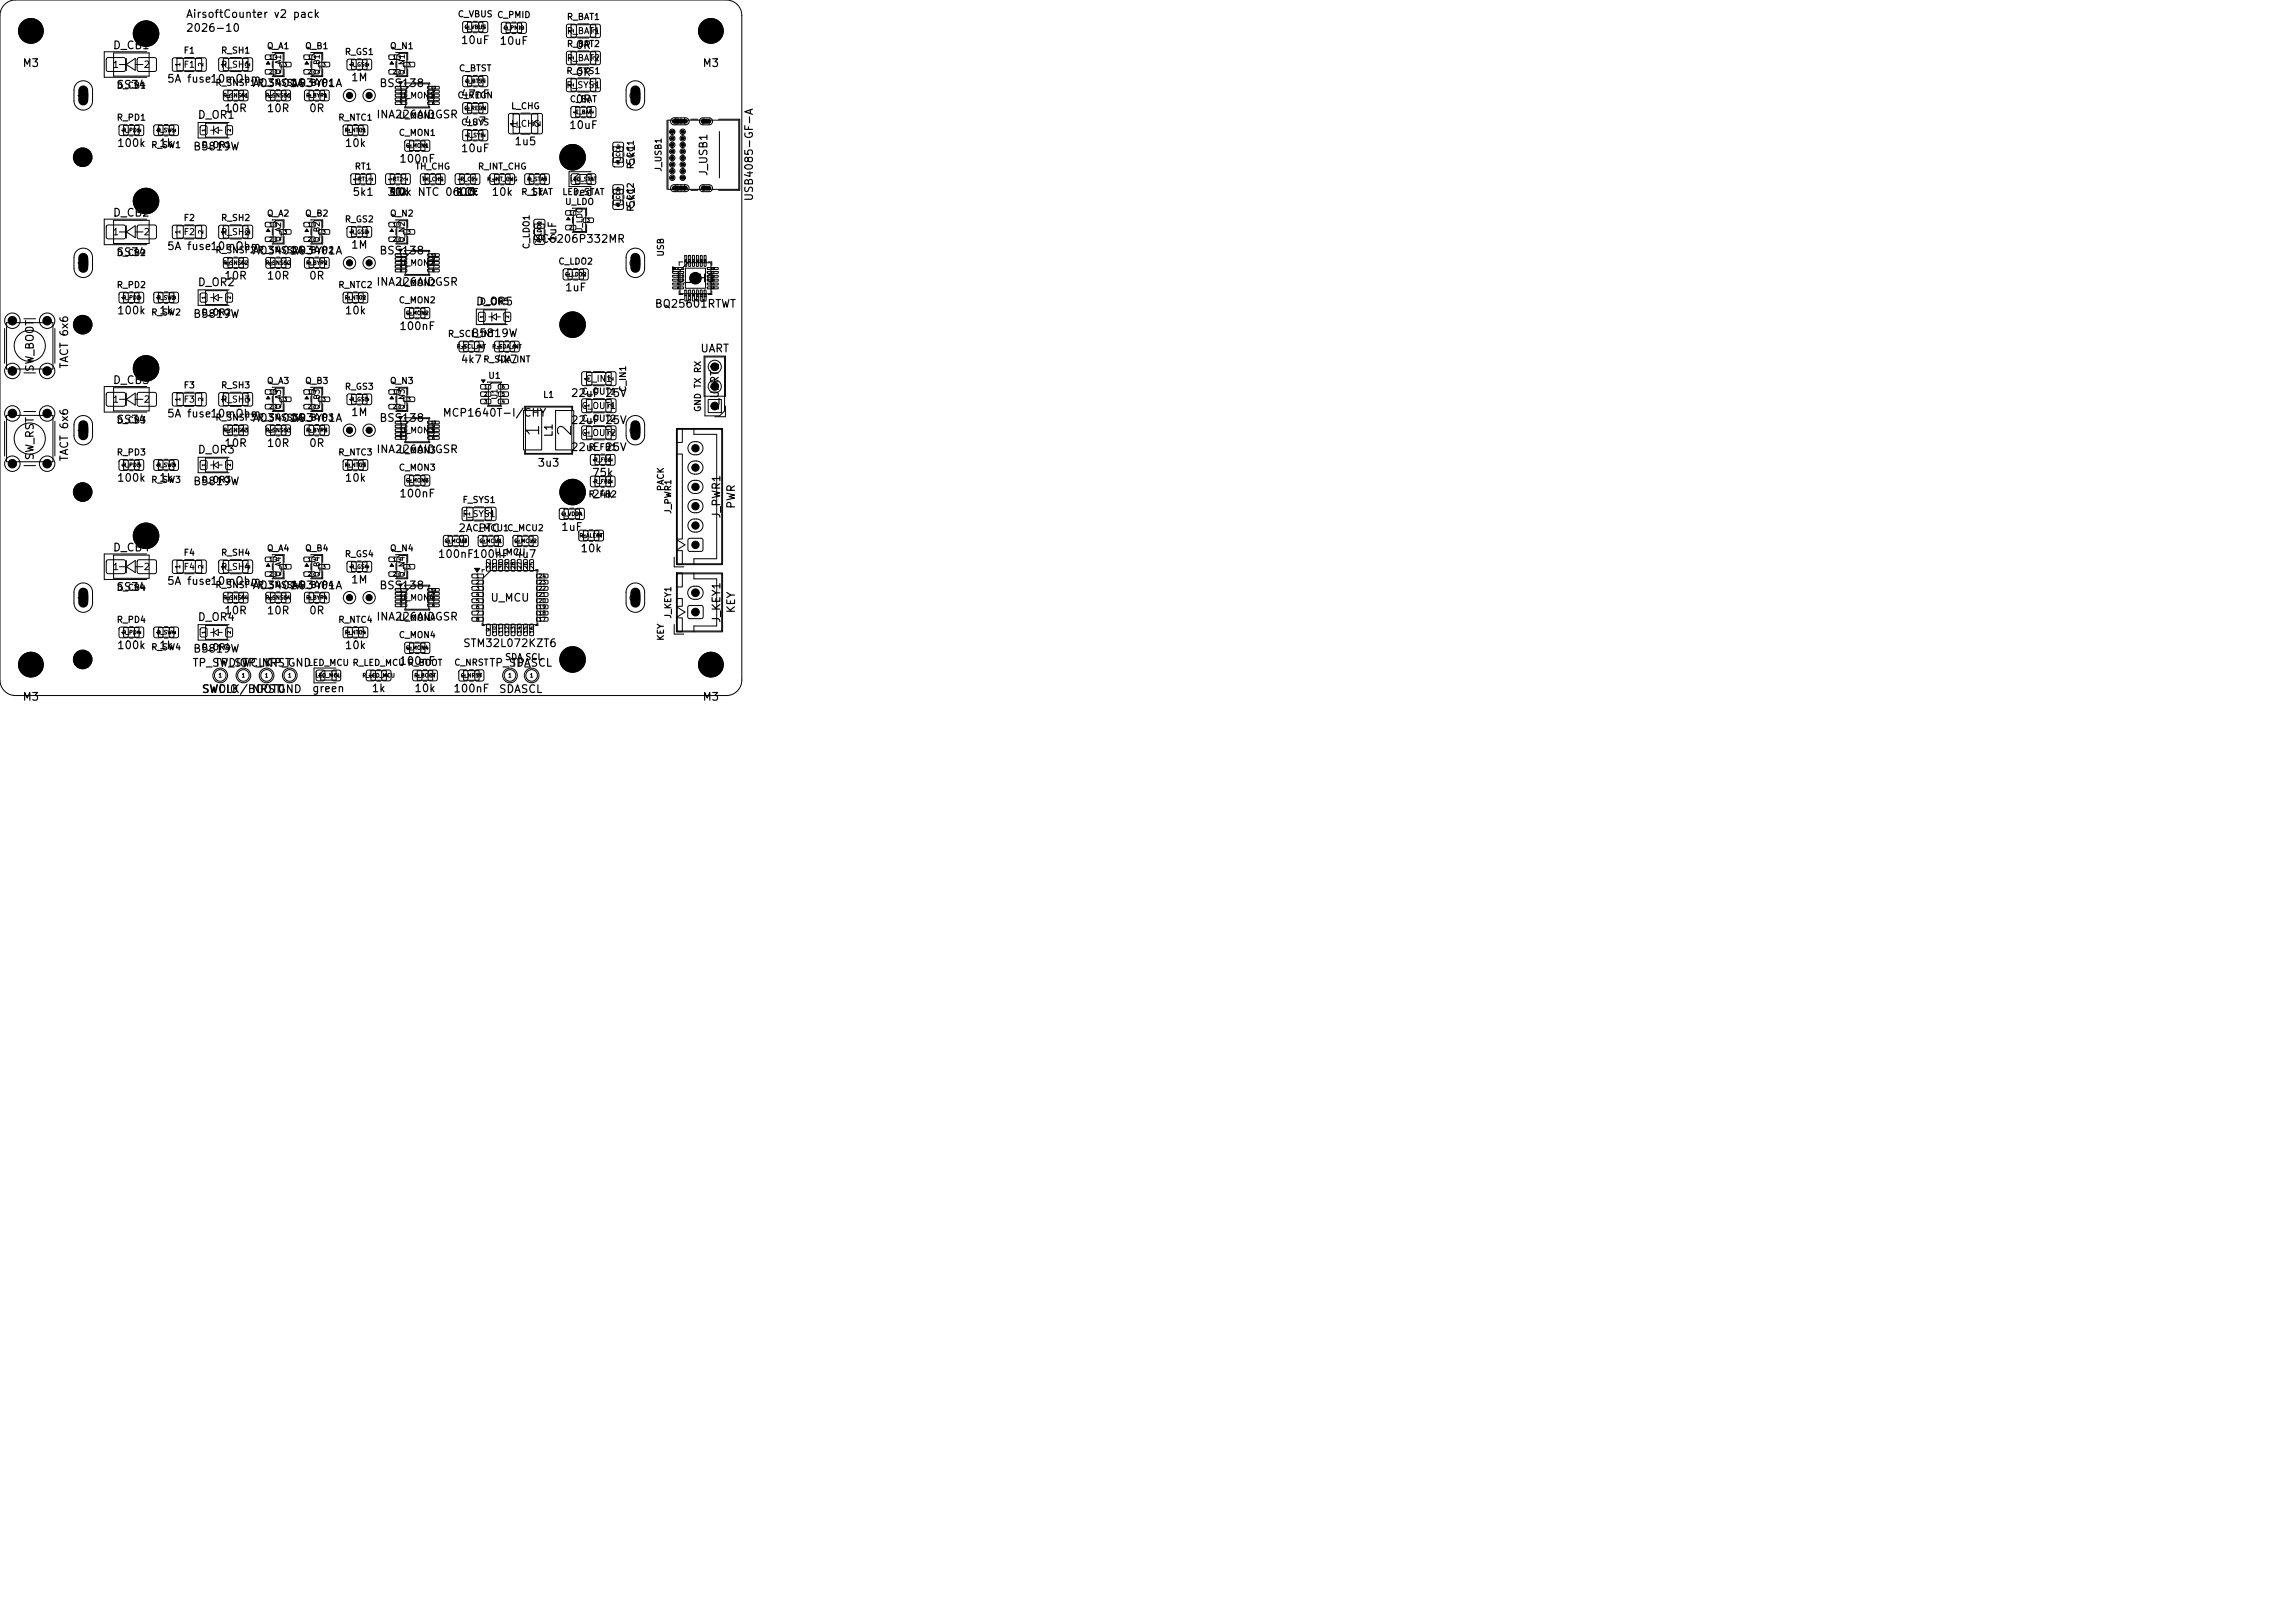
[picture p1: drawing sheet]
<svg xmlns="http://www.w3.org/2000/svg" width="297mm" height="210mm" viewBox="0 0 297 210" stroke-linecap="round" stroke-linejoin="round" font-family="sans-serif">
<defs><g id="words">
<g font-size="1.7">
<text x="70.2" y="56.6" transform="rotate(-90 70.2 56.6)">1</text>
<text x="74.4" y="56.6" transform="rotate(-90 74.4 56.6)">2</text>
</g>
<g font-size="1.3">
<text x="11.7" y="13.1" transform="rotate(-90 11.7 13.1)">1</text>
<text x="83.2" y="13.1" transform="rotate(-90 83.2 13.1)">2</text>
<text x="11.7" y="34.7" transform="rotate(-90 11.7 34.7)">1</text>
<text x="83.2" y="34.7" transform="rotate(-90 83.2 34.7)">2</text>
<text x="11.7" y="56.4" transform="rotate(-90 11.7 56.4)">1</text>
<text x="83.2" y="56.4" transform="rotate(-90 83.2 56.4)">2</text>
<text x="11.7" y="78.1" transform="rotate(-90 11.7 78.1)">1</text>
<text x="83.2" y="78.1" transform="rotate(-90 83.2 78.1)">2</text>
</g>
<g font-size="1">
<text x="24" y="2.6">AirsoftCounter v2 pack</text>
<text x="24" y="4.4">2026-10</text>
<text x="59.6" y="5.9">10uF</text>
<text x="2.9" y="8.9">M3</text>
<text x="14.5" y="6.6">D_CB1</text>
<text x="15" y="11.7">SS34</text>
<text x="21.5" y="10.9">5A fuse10mOhm</text>
<text x="32.6" y="11.5">AO3401A</text>
<text x="37.6" y="11.5">AO3401A</text>
<text x="45.4" y="10.8">1M</text>
<text x="49" y="11.5">BSS138</text>
<text x="64.6" y="6">10uF</text>
<text x="74.4" y="10.1">0R</text>
<text x="74.4" y="6.6">0R</text>
<text x="90.9" y="8.9">M3</text>
<text x="25.5" y="15.6">D_OR1</text>
<text x="28.9" y="14.8">10R</text>
<text x="34.4" y="14.8">10R</text>
<text x="39.9" y="14.8">0R</text>
<text x="48.6" y="15.6">INA226AIDGSR</text>
<text x="59.6" y="12.9">47nF</text>
<text x="60" y="16.4">4u7</text>
<text x="73.6" y="16.9">10uF</text>
<text x="74.4" y="13.6">0R</text>
<text x="15.1" y="19.3">100k</text>
<text x="20.5" y="19.3">1k</text>
<text x="24.9" y="19.7">B5819W</text>
<text x="44.5" y="19.3">10k</text>
<text x="51.6" y="21.3">100nF</text>
<text x="59.6" y="19.9">10uF</text>
<text x="66.5" y="19">1u5</text>
<text x="82.4" y="21.5" transform="rotate(-90 82.4 21.5)">5k1</text>
<text x="91.8" y="22.9" transform="rotate(-90 91.8 22.9)">J_USB1</text>
<text x="14.5" y="28.3">D_CB2</text>
<text x="45.5" y="25.6">5k1</text>
<text x="50" y="25.6">30k</text>
<text x="50.5" y="25.6">10k NTC 0603</text>
<text x="59" y="25.6">10k</text>
<text x="63.5" y="25.6">10k</text>
<text x="68.5" y="25.6">1k</text>
<text x="74.2" y="25.6">red</text>
<text x="82.4" y="27" transform="rotate(-90 82.4 27)">5k1</text>
<text x="97.7" y="26.1" transform="rotate(-90 97.7 26.1)">USB4085-GF-A</text>
<text x="15" y="33.4">SS34</text>
<text x="21.5" y="32.6">5A fuse10mOhm</text>
<text x="32.6" y="33.2">AO3401A</text>
<text x="37.6" y="33.2">AO3401A</text>
<text x="45.4" y="32.4">1M</text>
<text x="49" y="33.2">BSS138</text>
<text x="69" y="31.7">XC6206P332MR</text>
<text x="72.2" y="31.5" transform="rotate(-90 72.2 31.5)">1uF</text>
<text x="15.1" y="40.9">100k</text>
<text x="20.5" y="40.9">1k</text>
<text x="24.9" y="41.4">B5819W</text>
<text x="25.5" y="37.3">D_OR2</text>
<text x="28.9" y="36.4">10R</text>
<text x="34.4" y="36.4">10R</text>
<text x="39.9" y="36.4">0R</text>
<text x="44.5" y="40.9">10k</text>
<text x="48.6" y="37.2">INA226AIDGSR</text>
<text x="61.5" y="39.8">D_OR5</text>
<text x="73" y="37.9">1uF</text>
<text x="84.7" y="40.1">BQ25601RTWT</text>
<text x="87.5" y="36.8">U_CHG</text>
<text x="9.1" y="47.8" transform="rotate(-90 9.1 47.8)">TACT 6x6</text>
<text x="51.6" y="42.9">100nF</text>
<text x="59.5" y="47.2">4k7</text>
<text x="60.9" y="43.9">B5819W</text>
<text x="64.1" y="47.2">4k7</text>
<text x="90.6" y="45.8">UART</text>
<text x="4.6" y="48.2" transform="rotate(-90 4.6 48.2)">SW_BOOT</text>
<text x="14.5" y="49.9">D_CB3</text>
<text x="73.8" y="51.6">22uF 25V</text>
<text x="93.3" y="53.2" transform="rotate(-90 93.3 53.2)">J_UART1</text>
<text x="4.6" y="59.6" transform="rotate(-90 4.6 59.6)">SW_RST</text>
<text x="9.1" y="59.8" transform="rotate(-90 9.1 59.8)">TACT 6x6</text>
<text x="15" y="55">SS34</text>
<text x="21.5" y="54.3">5A fuse10mOhm</text>
<text x="25.5" y="58.9">D_OR3</text>
<text x="28.9" y="58.1">10R</text>
<text x="32.6" y="54.8">AO3401A</text>
<text x="34.4" y="58.1">10R</text>
<text x="37.6" y="54.8">AO3401A</text>
<text x="39.9" y="58.1">0R</text>
<text x="45.4" y="54.1">1M</text>
<text x="48.6" y="58.9">INA226AIDGSR</text>
<text x="49" y="54.8">BSS138</text>
<text x="57.2" y="54.2">MCP1640T-I/CHY</text>
<text x="71.8" y="56.7" transform="rotate(-90 71.8 56.7)">L1</text>
<text x="73.8" y="58.6">22uF 25V</text>
<text x="73.8" y="55.1">22uF 25V</text>
<text x="15.1" y="62.6">100k</text>
<text x="20.5" y="62.6">1k</text>
<text x="24.9" y="63">B5819W</text>
<text x="44.5" y="62.6">10k</text>
<text x="51.6" y="64.6">100nF</text>
<text x="69.5" y="60.6">3u3</text>
<text x="76.5" y="61.9">75k</text>
<text x="76.5" y="64.7">24k</text>
<text x="95.4" y="65.9" transform="rotate(-90 95.4 65.9)">PWR</text>
<text x="14.5" y="71.6">D_CB4</text>
<text x="59.2" y="69.1">2A PTC</text>
<text x="72.5" y="68.9">1uF</text>
<text x="75" y="71.7">10k</text>
<text x="93.5" y="67.2" transform="rotate(-90 93.5 67.2)">J_PWR1</text>
<text x="15" y="76.7">SS34</text>
<text x="21.5" y="75.9">5A fuse10mOhm</text>
<text x="32.6" y="76.5">AO3401A</text>
<text x="37.6" y="76.5">AO3401A</text>
<text x="45.4" y="75.7">1M</text>
<text x="49" y="76.5">BSS138</text>
<text x="56.6" y="72.4">100nF100nF 4u7</text>
<text x="25.5" y="80.6">D_OR4</text>
<text x="28.9" y="79.7">10R</text>
<text x="34.4" y="79.7">10R</text>
<text x="39.9" y="79.7">0R</text>
<text x="48.6" y="80.5">INA226AIDGSR</text>
<text x="59.9" y="84">STM32L072KZT6</text>
<text x="63.4" y="78.1">U_MCU</text>
<text x="93.5" y="80.7" transform="rotate(-90 93.5 80.7)">J_KEY1</text>
<text x="95.4" y="79.4" transform="rotate(-90 95.4 79.4)">KEY</text>
<text x="15.1" y="84.2">100k</text>
<text x="20.5" y="84.2">1k</text>
<text x="24.8" y="86.5">TP_SWDIO</text>
<text x="24.9" y="84.7">B5819W</text>
<text x="26" y="89.9">SWCLK/BOOT0</text>
<text x="26.1" y="89.9">SWDIO</text>
<text x="27.7" y="86.5">TP_SWCLK</text>
<text x="31.3" y="86.5">TP_NRST</text>
<text x="32.5" y="89.9">NRST</text>
<text x="34.6" y="86.5">TP_GND</text>
<text x="35.9" y="89.9">GND</text>
<text x="40.3" y="89.8">green</text>
<text x="44.5" y="84.2">10k</text>
<text x="48" y="89.8">1k</text>
<text x="51.6" y="86.3">100nF</text>
<text x="53.5" y="89.8">10k</text>
<text x="58.6" y="89.8">100nF</text>
<text x="63.2" y="86.5">TP_SDA</text>
<text x="64.5" y="89.9">SDASCL</text>
<text x="66.1" y="86.5">TP_SCL</text>
<text x="2.9" y="90.9">M3</text>
<text x="90.9" y="90.9">M3</text>
</g>
<g font-size=".9">
<text x="67.2" y="16.5" transform="rotate(-90 67.2 16.5)">1</text>
<text x="70.2" y="16.5" transform="rotate(-90 70.2 16.5)">2</text>
<text x="89.1" y="36.7">25</text>
</g>
<g font-size=".8">
<text x="59.2" y="2.4">C_VBUS C_PMID</text>
<text x="73.3" y="4.6">R_BAT1</text>
<text x="73.3" y="2.8">R_BAT1</text>
<text x="14.5" y="9">1</text>
<text x="15" y="11.7">D_CB1</text>
<text x="18.5" y="9">2</text>
<text x="23.7" y="9">F1</text>
<text x="23.7" y="7.1">F1</text>
<text x="27.8" y="11.3">R_SNSF1R_SNSS1R_BYP1</text>
<text x="28.5" y="9">R_SH1</text>
<text x="28.5" y="7.1">R_SH1</text>
<text x="34.5" y="6.6">Q_A1</text>
<text x="39.4" y="6.6">Q_B1</text>
<text x="44.6" y="7.3">R_GS1</text>
<text x="50.4" y="6.6">Q_N1</text>
<text x="59.3" y="9.4">C_BTST</text>
<text x="73.2" y="11.6">R_SYS1</text>
<text x="73.2" y="9.8">R_SYS1</text>
<text x="73.3" y="8.1">R_BAT2</text>
<text x="73.3" y="6.3">R_BAT2</text>
<text x="15" y="15.8">R_PD1</text>
<text x="43.7" y="15.8">R_NTC1</text>
<text x="51.5" y="15.6">U_MON1</text>
<text x="51.5" y="17.8">C_MON1</text>
<text x="51.7" y="12.9">U_MON1</text>
<text x="59.1" y="12.9">C_REGN</text>
<text x="59.6" y="16.4">C_SYS</text>
<text x="66.1" y="16.6">L_CHG</text>
<text x="66.1" y="14.3">L_CHG</text>
<text x="73.7" y="13.4">C_BAT</text>
<text x="87.1" y="16.3">SH</text>
<text x="19.5" y="19.4">R_SW1</text>
<text x="26" y="19.4">D_OR1</text>
<text x="45.8" y="22.1">RT1</text>
<text x="53.7" y="22.1">TH_CHG</text>
<text x="61.8" y="22.1">R_INT_CHG</text>
<text x="82.2" y="22" transform="rotate(-90 82.2 22)">R_CC1</text>
<text x="85.8" y="22.3" transform="rotate(-90 85.8 22.3)">J_USB1</text>
<text x="23.7" y="28.8">F2</text>
<text x="28.5" y="28.8">R_SH2</text>
<text x="34.5" y="28.2">Q_A2</text>
<text x="39.4" y="28.2">Q_B2</text>
<text x="44.6" y="29">R_GS2</text>
<text x="50.3" y="25.4">RT2</text>
<text x="50.4" y="28.2">Q_N2</text>
<text x="59" y="25.4">R_CE</text>
<text x="67.4" y="25.4">R_STAT</text>
<text x="72.7" y="25.4">LED_STAT</text>
<text x="73.1" y="26.7">U_LDO</text>
<text x="82.2" y="27.5" transform="rotate(-90 82.2 27.5)">R_CC2</text>
<text x="87.1" y="25">SH</text>
<text x="14.5" y="30.6">1</text>
<text x="15" y="33.3">D_CB2</text>
<text x="18.5" y="30.6">2</text>
<text x="23.7" y="30.6">F2</text>
<text x="27.8" y="33">R_SNSF2R_SNSS2R_BYP2</text>
<text x="28.5" y="30.6">R_SH2</text>
<text x="51.7" y="34.6">U_MON2</text>
<text x="68.7" y="32.3" transform="rotate(-90 68.7 32.3)">C_LDO1</text>
<text x="72.2" y="34.4">C_LDO2</text>
<text x="86.1" y="33.3" transform="rotate(-90 86.1 33.3)">USB</text>
<text x="15" y="37.5">R_PD2</text>
<text x="19.5" y="41">R_SW2</text>
<text x="26" y="41">D_OR2</text>
<text x="43.7" y="37.5">R_NTC2</text>
<text x="51.5" y="37.2">U_MON2</text>
<text x="51.5" y="39.4">C_MON2</text>
<text x="62" y="39.6">D_OR5</text>
<text x="57.9" y="43.8">R_SCL_INT</text>
<text x="62.5" y="47.1">R_SDA_INT</text>
<text x="14.5" y="52.3">1</text>
<text x="18.5" y="52.3">2</text>
<text x="23.7" y="52.3">F3</text>
<text x="23.7" y="50.4">F3</text>
<text x="28.5" y="52.3">R_SH3</text>
<text x="28.5" y="50.4">R_SH3</text>
<text x="34.5" y="49.9">Q_A3</text>
<text x="39.4" y="49.9">Q_B3</text>
<text x="44.6" y="50.6">R_GS3</text>
<text x="50.4" y="49.9">Q_N3</text>
<text x="63.1" y="49.2">U1</text>
<text x="70.2" y="51.7">L1</text>
<text x="75.2" y="53.1">C_OUT1</text>
<text x="75.2" y="51.3">C_OUT1</text>
<text x="75.7" y="49.6">C_IN1</text>
<text x="81.2" y="50.8" transform="rotate(-90 81.2 50.8)">C_IN1</text>
<text x="90.9" y="53.4" transform="rotate(-90 90.9 53.4)">GND TX RX</text>
<text x="15" y="55">D_CB3</text>
<text x="15" y="59.1">R_PD3</text>
<text x="27.8" y="54.6">R_SNSF3R_SNSS3R_BYP3</text>
<text x="43.7" y="59.1">R_NTC3</text>
<text x="51.5" y="58.9">U_MON3</text>
<text x="51.7" y="56.2">U_MON3</text>
<text x="75.2" y="56.6">C_OUT2</text>
<text x="75.2" y="54.8">C_OUT2</text>
<text x="76.1" y="58.5">R_FB1</text>
<text x="19.5" y="62.7">R_SW3</text>
<text x="26" y="62.7">D_OR3</text>
<text x="51.5" y="61.1">C_MON3</text>
<text x="59.8" y="65.3">F_SYS1</text>
<text x="76.1" y="64.6">R_FB2</text>
<text x="86.1" y="63.6" transform="rotate(-90 86.1 63.6)">PACK</text>
<text x="34.5" y="71.5">Q_A4</text>
<text x="39.4" y="71.5">Q_B4</text>
<text x="50.4" y="71.5">Q_N4</text>
<text x="59.8" y="67.1">F_SYS1</text>
<text x="61.1" y="68.9">C_MCU1</text>
<text x="65.6" y="68.9">C_MCU2</text>
<text x="87.1" y="66.6" transform="rotate(-90 87.1 66.6)">J_PWR1</text>
<text x="14.5" y="74">1</text>
<text x="15" y="76.6">D_CB4</text>
<text x="18.5" y="74">2</text>
<text x="23.7" y="73.9">F4</text>
<text x="23.7" y="72.1">F4</text>
<text x="27.8" y="76.3">R_SNSF4R_SNSS4R_BYP4</text>
<text x="28.5" y="73.9">R_SH4</text>
<text x="28.5" y="72.1">R_SH4</text>
<text x="44.6" y="72.3">R_GS4</text>
<text x="51.7" y="77.9">U_MON4</text>
<text x="63.9" y="72.1">U_MCU</text>
<text x="15" y="80.8">R_PD4</text>
<text x="43.7" y="80.8">R_NTC4</text>
<text x="51.5" y="80.5">U_MON4</text>
<text x="51.5" y="82.8">C_MON4</text>
<text x="86.1" y="83" transform="rotate(-90 86.1 83)">KEY</text>
<text x="87.1" y="80.1" transform="rotate(-90 87.1 80.1)">J_KEY1</text>
<text x="19.5" y="84.3">R_SW4</text>
<text x="26" y="84.3">D_OR4</text>
<text x="39.8" y="86.4">LED_MCU R_LED_MCU R_BOOT</text>
<text x="58.7" y="86.3">C_NRST</text>
<text x="65.3" y="85.6">SDA SCL</text>
</g>
<g font-size=".7">
<text x="36.5" y="9.7" transform="rotate(-90 36.5 9.7)">Q_A1</text>
<text x="41.5" y="9.8" transform="rotate(-90 41.5 9.8)">Q_B1</text>
<text x="52.5" y="9.8" transform="rotate(-90 52.5 9.8)">Q_N1</text>
<text x="36.5" y="31.4" transform="rotate(-90 36.5 31.4)">Q_A2</text>
<text x="41.5" y="31.4" transform="rotate(-90 41.5 31.4)">Q_B2</text>
<text x="52.5" y="31.5" transform="rotate(-90 52.5 31.5)">Q_N2</text>
<text x="75.5" y="30.3" transform="rotate(-90 75.5 30.3)">U_LDO</text>
<text x="1.2" y="42">1</text>
<text x="5.7" y="42">2</text>
<text x="1.2" y="48.5">1</text>
<text x="5.7" y="48.5">2</text>
<text x="36.5" y="53" transform="rotate(-90 36.5 53)">Q_A3</text>
<text x="41.5" y="53.1" transform="rotate(-90 41.5 53.1)">Q_B3</text>
<text x="52.5" y="53.1" transform="rotate(-90 52.5 53.1)">Q_N3</text>
<text x="64.5" y="51.8" transform="rotate(-90 64.5 51.8)">U1</text>
<text x="1.2" y="54">1</text>
<text x="5.7" y="54">2</text>
<text x="89.6" y="58.5">6</text>
<text x="1.2" y="60.5">1</text>
<text x="5.7" y="60.5">2</text>
<text x="89.6" y="66">3</text>
<text x="89.6" y="63.5">4</text>
<text x="89.6" y="61">5</text>
<text x="89.6" y="71">1</text>
<text x="89.6" y="68.5">2</text>
<text x="36.5" y="74.7" transform="rotate(-90 36.5 74.7)">Q_A4</text>
<text x="41.5" y="74.8" transform="rotate(-90 41.5 74.8)">Q_B4</text>
<text x="52.5" y="74.8" transform="rotate(-90 52.5 74.8)">Q_N4</text>
<text x="89.6" y="77.2">2</text>
<text x="89.6" y="79.7">1</text>
</g>
<g font-size=".6">
<text x="74.4" y="4.3" transform="rotate(-90 74.4 4.3)">1</text>
<text x="77.5" y="4.3" transform="rotate(-90 77.5 4.3)">2</text>
<text x="23.5" y="8.7" transform="rotate(-90 23.5 8.7)">1</text>
<text x="26.4" y="8.7" transform="rotate(-90 26.4 8.7)">2</text>
<text x="29.4" y="8.7" transform="rotate(-90 29.4 8.7)">1</text>
<text x="32.5" y="8.7" transform="rotate(-90 32.5 8.7)">2</text>
<text x="74.4" y="11.3" transform="rotate(-90 74.4 11.3)">1</text>
<text x="74.4" y="7.8" transform="rotate(-90 74.4 7.8)">1</text>
<text x="77.5" y="11.3" transform="rotate(-90 77.5 11.3)">2</text>
<text x="77.5" y="7.8" transform="rotate(-90 77.5 7.8)">2</text>
<text x="90.7" y="16.1">SH</text>
<text x="90.7" y="24.8">SH</text>
<text x="23.5" y="30.3" transform="rotate(-90 23.5 30.3)">1</text>
<text x="26.4" y="30.3" transform="rotate(-90 26.4 30.3)">2</text>
<text x="29.4" y="30.3" transform="rotate(-90 29.4 30.3)">1</text>
<text x="32.5" y="30.3" transform="rotate(-90 32.5 30.3)">2</text>
<text x="92.2" y="47.9">3</text>
<text x="23.5" y="52" transform="rotate(-90 23.5 52)">1</text>
<text x="26.4" y="52" transform="rotate(-90 26.4 52)">2</text>
<text x="29.4" y="52" transform="rotate(-90 29.4 52)">1</text>
<text x="32.5" y="52" transform="rotate(-90 32.5 52)">2</text>
<text x="76.4" y="52.8" transform="rotate(-90 76.4 52.8)">1</text>
<text x="76.4" y="49.3" transform="rotate(-90 76.4 49.3)">1</text>
<text x="79.5" y="52.8" transform="rotate(-90 79.5 52.8)">2</text>
<text x="79.5" y="49.3" transform="rotate(-90 79.5 49.3)">2</text>
<text x="92.2" y="53">1</text>
<text x="92.2" y="50.4">2</text>
<text x="76.4" y="56.3" transform="rotate(-90 76.4 56.3)">1</text>
<text x="79.5" y="56.3" transform="rotate(-90 79.5 56.3)">2</text>
<text x="61" y="66.8" transform="rotate(-90 61 66.8)">1</text>
<text x="63.9" y="66.8" transform="rotate(-90 63.9 66.8)">2</text>
<text x="23.5" y="73.7" transform="rotate(-90 23.5 73.7)">1</text>
<text x="26.4" y="73.7" transform="rotate(-90 26.4 73.7)">2</text>
<text x="29.4" y="73.7" transform="rotate(-90 29.4 73.7)">1</text>
<text x="32.5" y="73.7" transform="rotate(-90 32.5 73.7)">2</text>
</g>
<g font-size=".5">
<text x="60" y="3.9">C_VBUS</text>
<text x="60.8" y="3.8" transform="rotate(-90 60.8 3.8)">1</text>
<text x="62.9" y="3.8" transform="rotate(-90 62.9 3.8)">2</text>
<text x="65.1" y="4">C_PMID</text>
<text x="65.8" y="3.9" transform="rotate(-90 65.8 3.9)">1</text>
<text x="67.9" y="3.9" transform="rotate(-90 67.9 3.9)">2</text>
<text x="34.8" y="7.8">1</text>
<text x="34.8" y="9.7">2</text>
<text x="36.7" y="8.7">3</text>
<text x="39.8" y="7.8">1</text>
<text x="39.8" y="9.7">2</text>
<text x="41.7" y="8.7">3</text>
<text x="45.3" y="8.7">R_GS1</text>
<text x="45.9" y="8.6" transform="rotate(-90 45.9 8.6)">1</text>
<text x="47.9" y="8.6" transform="rotate(-90 47.9 8.6)">2</text>
<text x="50.8" y="7.8">1</text>
<text x="50.8" y="9.7">2</text>
<text x="52.7" y="8.7">3</text>
<text x="60.1" y="10.9">C_BTST</text>
<text x="60.8" y="10.8" transform="rotate(-90 60.8 10.8)">1</text>
<text x="62.9" y="10.8" transform="rotate(-90 62.9 10.8)">2</text>
<text x="15.8" y="17.2">R_PD1</text>
<text x="16.4" y="17.1" transform="rotate(-90 16.4 17.1)">1</text>
<text x="18.4" y="17.1" transform="rotate(-90 18.4 17.1)">2</text>
<text x="20.2" y="17.2">R_SW1</text>
<text x="20.9" y="17.1" transform="rotate(-90 20.9 17.1)">1</text>
<text x="22.9" y="17.1" transform="rotate(-90 22.9 17.1)">2</text>
<text x="28.8" y="12.7">R_SNSF1</text>
<text x="29.9" y="12.6" transform="rotate(-90 29.9 12.6)">1</text>
<text x="31.9" y="12.6" transform="rotate(-90 31.9 12.6)">2</text>
<text x="34.3" y="12.7">R_SNSS1</text>
<text x="35.4" y="12.6" transform="rotate(-90 35.4 12.6)">1</text>
<text x="37.4" y="12.6" transform="rotate(-90 37.4 12.6)">2</text>
<text x="39.6" y="12.7">R_BYP1</text>
<text x="40.4" y="12.6" transform="rotate(-90 40.4 12.6)">1</text>
<text x="42.4" y="12.6" transform="rotate(-90 42.4 12.6)">2</text>
<text x="44.6" y="17.2">R_NTC1</text>
<text x="44.9" y="12.8">2</text>
<text x="45.4" y="17.1" transform="rotate(-90 45.4 17.1)">1</text>
<text x="47.4" y="17.1" transform="rotate(-90 47.4 17.1)">2</text>
<text x="47.5" y="12.8">1</text>
<text x="60" y="14.4">C_REGN</text>
<text x="60.3" y="17.9">C_SYS</text>
<text x="60.8" y="17.8" transform="rotate(-90 60.8 17.8)">1</text>
<text x="60.8" y="14.3" transform="rotate(-90 60.8 14.3)">1</text>
<text x="62.9" y="17.8" transform="rotate(-90 62.9 17.8)">2</text>
<text x="62.9" y="14.3" transform="rotate(-90 62.9 14.3)">2</text>
<text x="74.4" y="14.9">C_BAT</text>
<text x="74.8" y="14.8" transform="rotate(-90 74.8 14.8)">1</text>
<text x="76.9" y="14.8" transform="rotate(-90 76.9 14.8)">2</text>
<text x="46.3" y="23.6">RT1</text>
<text x="46.4" y="23.4" transform="rotate(-90 46.4 23.4)">1</text>
<text x="48.4" y="23.4" transform="rotate(-90 48.4 23.4)">2</text>
<text x="50.8" y="23.6">RT2</text>
<text x="50.9" y="23.4" transform="rotate(-90 50.9 23.4)">1</text>
<text x="52.5" y="19.2">C_MON1</text>
<text x="52.9" y="23.4" transform="rotate(-90 52.9 23.4)">2</text>
<text x="53.3" y="19.1" transform="rotate(-90 53.3 19.1)">1</text>
<text x="54.5" y="23.6">TH_CHG</text>
<text x="55.4" y="23.4" transform="rotate(-90 55.4 23.4)">1</text>
<text x="55.4" y="19.1" transform="rotate(-90 55.4 19.1)">2</text>
<text x="57.4" y="23.4" transform="rotate(-90 57.4 23.4)">2</text>
<text x="59.5" y="23.6">R_CE</text>
<text x="59.9" y="23.4" transform="rotate(-90 59.9 23.4)">1</text>
<text x="61.9" y="23.4" transform="rotate(-90 61.9 23.4)">2</text>
<text x="63" y="23.6">R_INT_CHG</text>
<text x="64.4" y="23.4" transform="rotate(-90 64.4 23.4)">1</text>
<text x="66.4" y="23.4" transform="rotate(-90 66.4 23.4)">2</text>
<text x="68.2" y="23.6">R_STAT</text>
<text x="68.9" y="23.4" transform="rotate(-90 68.9 23.4)">1</text>
<text x="70.9" y="23.4" transform="rotate(-90 70.9 23.4)">2</text>
<text x="73.7" y="23.6">LED_STAT</text>
<text x="74.8" y="23.4" transform="rotate(-90 74.8 23.4)">1</text>
<text x="76.9" y="23.4" transform="rotate(-90 76.9 23.4)">2</text>
<text x="79.7" y="21.4">1</text>
<text x="79.7" y="19.4">2</text>
<text x="80.4" y="21.2" transform="rotate(-90 80.4 21.2)">R_CC1</text>
<text x="34.8" y="29.4">1</text>
<text x="39.8" y="29.4">1</text>
<text x="50.8" y="29.4">1</text>
<text x="69.5" y="29.3">2</text>
<text x="79.7" y="26.9">1</text>
<text x="79.7" y="24.9">2</text>
<text x="80.4" y="26.7" transform="rotate(-90 80.4 26.7)">R_CC2</text>
<text x="28.8" y="34.4">R_SNSF2</text>
<text x="29.9" y="34.3" transform="rotate(-90 29.9 34.3)">1</text>
<text x="31.9" y="34.3" transform="rotate(-90 31.9 34.3)">2</text>
<text x="34.3" y="34.4">R_SNSS2</text>
<text x="34.8" y="31.3">2</text>
<text x="35.4" y="34.3" transform="rotate(-90 35.4 34.3)">1</text>
<text x="36.7" y="30.4">3</text>
<text x="37.4" y="34.3" transform="rotate(-90 37.4 34.3)">2</text>
<text x="39.6" y="34.4">R_BYP2</text>
<text x="39.8" y="31.3">2</text>
<text x="40.4" y="34.3" transform="rotate(-90 40.4 34.3)">1</text>
<text x="41.7" y="30.4">3</text>
<text x="42.4" y="34.3" transform="rotate(-90 42.4 34.3)">2</text>
<text x="44.9" y="34.4">2</text>
<text x="45.3" y="30.4">R_GS2</text>
<text x="45.9" y="30.3" transform="rotate(-90 45.9 30.3)">1</text>
<text x="47.5" y="34.4">1</text>
<text x="47.9" y="30.3" transform="rotate(-90 47.9 30.3)">2</text>
<text x="50.8" y="31.3">2</text>
<text x="52.7" y="30.4">3</text>
<text x="69.5" y="31.4">1</text>
<text x="70.2" y="31.4" transform="rotate(-90 70.2 31.4)">C_LDO1</text>
<text x="73.1" y="35.9">C_LDO2</text>
<text x="73.8" y="35.8" transform="rotate(-90 73.8 35.8)">1</text>
<text x="75.9" y="35.8" transform="rotate(-90 75.9 35.8)">2</text>
<text x="15.8" y="38.9">R_PD2</text>
<text x="16.4" y="38.8" transform="rotate(-90 16.4 38.8)">1</text>
<text x="18.4" y="38.8" transform="rotate(-90 18.4 38.8)">2</text>
<text x="20.2" y="38.9">R_SW2</text>
<text x="20.9" y="38.8" transform="rotate(-90 20.9 38.8)">1</text>
<text x="22.9" y="38.8" transform="rotate(-90 22.9 38.8)">2</text>
<text x="44.6" y="38.9">R_NTC2</text>
<text x="45.4" y="38.8" transform="rotate(-90 45.4 38.8)">1</text>
<text x="47.4" y="38.8" transform="rotate(-90 47.4 38.8)">2</text>
<text x="52.5" y="40.9">C_MON2</text>
<text x="53.3" y="40.8" transform="rotate(-90 53.3 40.8)">1</text>
<text x="55.4" y="40.8" transform="rotate(-90 55.4 40.8)">2</text>
<text x="59.1" y="45.2">R_SCL_INT</text>
<text x="60.4" y="45.1" transform="rotate(-90 60.4 45.1)">1</text>
<text x="62.4" y="45.1" transform="rotate(-90 62.4 45.1)">2</text>
<text x="63.6" y="45.2">R_SDA_INT</text>
<text x="65" y="45.1" transform="rotate(-90 65 45.1)">1</text>
<text x="67" y="45.1" transform="rotate(-90 67 45.1)">2</text>
<text x="34.8" y="51.1">1</text>
<text x="34.8" y="53">2</text>
<text x="36.7" y="52">3</text>
<text x="39.8" y="51.1">1</text>
<text x="39.8" y="53">2</text>
<text x="41.7" y="52">3</text>
<text x="45.3" y="52">R_GS3</text>
<text x="45.9" y="51.9" transform="rotate(-90 45.9 51.9)">1</text>
<text x="47.9" y="51.9" transform="rotate(-90 47.9 51.9)">2</text>
<text x="50.8" y="51.1">1</text>
<text x="50.8" y="53">2</text>
<text x="52.7" y="52">3</text>
<text x="28.8" y="56">R_SNSF3</text>
<text x="29.9" y="55.9" transform="rotate(-90 29.9 55.9)">1</text>
<text x="31.9" y="55.9" transform="rotate(-90 31.9 55.9)">2</text>
<text x="34.3" y="56">R_SNSS3</text>
<text x="35.4" y="55.9" transform="rotate(-90 35.4 55.9)">1</text>
<text x="37.4" y="55.9" transform="rotate(-90 37.4 55.9)">2</text>
<text x="39.6" y="56">R_BYP3</text>
<text x="40.4" y="55.9" transform="rotate(-90 40.4 55.9)">1</text>
<text x="42.4" y="55.9" transform="rotate(-90 42.4 55.9)">2</text>
<text x="44.9" y="56.1">2</text>
<text x="47.5" y="56.1">1</text>
<text x="76.8" y="59.9">R_FB1</text>
<text x="77.4" y="59.8" transform="rotate(-90 77.4 59.8)">1</text>
<text x="79.4" y="59.8" transform="rotate(-90 79.4 59.8)">2</text>
<text x="15.8" y="60.5">R_PD3</text>
<text x="16.4" y="60.4" transform="rotate(-90 16.4 60.4)">1</text>
<text x="18.4" y="60.4" transform="rotate(-90 18.4 60.4)">2</text>
<text x="20.2" y="60.5">R_SW3</text>
<text x="20.9" y="60.4" transform="rotate(-90 20.9 60.4)">1</text>
<text x="22.9" y="60.4" transform="rotate(-90 22.9 60.4)">2</text>
<text x="44.6" y="60.5">R_NTC3</text>
<text x="45.4" y="60.4" transform="rotate(-90 45.4 60.4)">1</text>
<text x="47.4" y="60.4" transform="rotate(-90 47.4 60.4)">2</text>
<text x="52.5" y="62.5">C_MON3</text>
<text x="53.3" y="62.4" transform="rotate(-90 53.3 62.4)">1</text>
<text x="55.4" y="62.4" transform="rotate(-90 55.4 62.4)">2</text>
<text x="76.8" y="62.7">R_FB2</text>
<text x="77.4" y="62.6" transform="rotate(-90 77.4 62.6)">1</text>
<text x="79.4" y="62.6" transform="rotate(-90 79.4 62.6)">2</text>
<text x="57.5" y="70.4">C_MCU3</text>
<text x="58.3" y="70.3" transform="rotate(-90 58.3 70.3)">1</text>
<text x="60.4" y="70.3" transform="rotate(-90 60.4 70.3)">2</text>
<text x="62" y="70.4">C_MCU1</text>
<text x="62.8" y="70.3" transform="rotate(-90 62.8 70.3)">1</text>
<text x="64.9" y="70.3" transform="rotate(-90 64.9 70.3)">2</text>
<text x="66.5" y="70.4">C_MCU2</text>
<text x="67.3" y="70.3" transform="rotate(-90 67.3 70.3)">1</text>
<text x="69.4" y="70.3" transform="rotate(-90 69.4 70.3)">2</text>
<text x="72.6" y="66.9">C_VDDA</text>
<text x="73.3" y="66.8" transform="rotate(-90 73.3 66.8)">1</text>
<text x="74.9" y="69.7">R_ALERT</text>
<text x="75.4" y="66.8" transform="rotate(-90 75.4 66.8)">2</text>
<text x="75.9" y="69.6" transform="rotate(-90 75.9 69.6)">1</text>
<text x="77.9" y="69.6" transform="rotate(-90 77.9 69.6)">2</text>
<text x="28.8" y="77.7">R_SNSF4</text>
<text x="29.9" y="77.6" transform="rotate(-90 29.9 77.6)">1</text>
<text x="31.9" y="77.6" transform="rotate(-90 31.9 77.6)">2</text>
<text x="34.3" y="77.7">R_SNSS4</text>
<text x="34.8" y="72.8">1</text>
<text x="34.8" y="74.7">2</text>
<text x="35.4" y="77.6" transform="rotate(-90 35.4 77.6)">1</text>
<text x="36.7" y="73.7">3</text>
<text x="37.4" y="77.6" transform="rotate(-90 37.4 77.6)">2</text>
<text x="39.6" y="77.7">R_BYP4</text>
<text x="39.8" y="72.8">1</text>
<text x="39.8" y="74.7">2</text>
<text x="40.4" y="77.6" transform="rotate(-90 40.4 77.6)">1</text>
<text x="41.7" y="73.7">3</text>
<text x="42.4" y="77.6" transform="rotate(-90 42.4 77.6)">2</text>
<text x="44.9" y="77.7">2</text>
<text x="45.3" y="73.7">R_GS4</text>
<text x="45.9" y="73.6" transform="rotate(-90 45.9 73.6)">1</text>
<text x="47.5" y="77.7">1</text>
<text x="47.9" y="73.6" transform="rotate(-90 47.9 73.6)">2</text>
<text x="50.8" y="72.8">1</text>
<text x="50.8" y="74.7">2</text>
<text x="52.7" y="73.7">3</text>
<text x="61.5" y="74.9">1</text>
<text x="61.5" y="75.7">2</text>
<text x="61.5" y="76.5">3</text>
<text x="61.5" y="77.3">4</text>
<text x="63.6" y="73.7" transform="rotate(-90 63.6 73.7)">32</text>
<text x="64.4" y="73.7" transform="rotate(-90 64.4 73.7)">31</text>
<text x="65.2" y="73.7" transform="rotate(-90 65.2 73.7)">30</text>
<text x="66" y="73.7" transform="rotate(-90 66 73.7)">29</text>
<text x="66.8" y="73.7" transform="rotate(-90 66.8 73.7)">28</text>
<text x="67.6" y="73.7" transform="rotate(-90 67.6 73.7)">27</text>
<text x="68.4" y="73.7" transform="rotate(-90 68.4 73.7)">26</text>
<text x="69.2" y="73.7" transform="rotate(-90 69.2 73.7)">25</text>
<text x="69.6" y="77.3">21</text>
<text x="69.6" y="76.5">22</text>
<text x="69.6" y="75.7">23</text>
<text x="69.6" y="74.9">24</text>
<text x="15.8" y="82.2">R_PD4</text>
<text x="16.4" y="82.1" transform="rotate(-90 16.4 82.1)">1</text>
<text x="18.4" y="82.1" transform="rotate(-90 18.4 82.1)">2</text>
<text x="20.2" y="82.2">R_SW4</text>
<text x="20.9" y="82.1" transform="rotate(-90 20.9 82.1)">1</text>
<text x="22.9" y="82.1" transform="rotate(-90 22.9 82.1)">2</text>
<text x="44.6" y="82.2">R_NTC4</text>
<text x="45.4" y="82.1" transform="rotate(-90 45.4 82.1)">1</text>
<text x="47.4" y="82.1" transform="rotate(-90 47.4 82.1)">2</text>
<text x="61.5" y="78.1">5</text>
<text x="61.5" y="78.9">6</text>
<text x="61.5" y="79.7">7</text>
<text x="61.5" y="80.5">8</text>
<text x="63.6" y="81.8" transform="rotate(-90 63.6 81.8)">9</text>
<text x="64.4" y="82" transform="rotate(-90 64.4 82)">10</text>
<text x="65.2" y="82" transform="rotate(-90 65.2 82)">11</text>
<text x="66" y="82" transform="rotate(-90 66 82)">12</text>
<text x="66.8" y="82" transform="rotate(-90 66.8 82)">13</text>
<text x="67.6" y="82" transform="rotate(-90 67.6 82)">14</text>
<text x="68.4" y="82" transform="rotate(-90 68.4 82)">15</text>
<text x="69.2" y="82" transform="rotate(-90 69.2 82)">16</text>
<text x="69.6" y="80.5">17</text>
<text x="69.6" y="79.7">18</text>
<text x="69.6" y="78.9">19</text>
<text x="69.6" y="78.1">20</text>
<text x="28.2" y="87.8">1</text>
<text x="31.2" y="87.8">1</text>
<text x="34.2" y="87.8">1</text>
<text x="37.2" y="87.8">1</text>
<text x="40.8" y="87.8">LED_MCU</text>
<text x="41.8" y="87.7" transform="rotate(-90 41.8 87.7)">1</text>
<text x="43.9" y="87.7" transform="rotate(-90 43.9 87.7)">2</text>
<text x="46.8" y="87.8">R_LED_MCU</text>
<text x="48.4" y="87.7" transform="rotate(-90 48.4 87.7)">1</text>
<text x="50.4" y="87.7" transform="rotate(-90 50.4 87.7)">2</text>
<text x="52.5" y="84.2">C_MON4</text>
<text x="53.3" y="84.1" transform="rotate(-90 53.3 84.1)">1</text>
<text x="53.5" y="87.8">R_BOOT</text>
<text x="54.4" y="87.7" transform="rotate(-90 54.4 87.7)">1</text>
<text x="55.4" y="84.1" transform="rotate(-90 55.4 84.1)">2</text>
<text x="56.4" y="87.7" transform="rotate(-90 56.4 87.7)">2</text>
<text x="59.6" y="87.8">C_NRST</text>
<text x="60.3" y="87.7" transform="rotate(-90 60.3 87.7)">1</text>
<text x="62.4" y="87.7" transform="rotate(-90 62.4 87.7)">2</text>
<text x="65.7" y="87.8">1</text>
<text x="68.5" y="87.8">1</text>
</g>
<g font-size=".4">
<text x="26.7" y="17.1" transform="rotate(-90 26.7 17.1)">1</text>
<text x="30" y="17.1" transform="rotate(-90 30 17.1)">2</text>
<text x="73.6" y="27.9">1</text>
<text x="73.6" y="29.8">2</text>
<text x="75.9" y="28.8">3</text>
<text x="26.7" y="38.7" transform="rotate(-90 26.7 38.7)">1</text>
<text x="30" y="38.7" transform="rotate(-90 30 38.7)">2</text>
<text x="62.7" y="41.2" transform="rotate(-90 62.7 41.2)">1</text>
<text x="66" y="41.2" transform="rotate(-90 66 41.2)">2</text>
<text x="62.6" y="50.4">1</text>
<text x="62.6" y="51.3">2</text>
<text x="62.6" y="52.3">3</text>
<text x="64.9" y="52.3">4</text>
<text x="64.9" y="51.3">5</text>
<text x="64.9" y="50.4">6</text>
<text x="26.7" y="60.4" transform="rotate(-90 26.7 60.4)">1</text>
<text x="30" y="60.4" transform="rotate(-90 30 60.4)">2</text>
<text x="26.7" y="82.1" transform="rotate(-90 26.7 82.1)">1</text>
<text x="30" y="82.1" transform="rotate(-90 30 82.1)">2</text>
</g>
<g font-size=".3">
<text x="51.7" y="11.6">1</text>
<text x="55.7" y="11.6">10</text>
<text x="51.7" y="12.1">2</text>
<text x="51.7" y="12.6">3</text>
<text x="51.7" y="13.1">4</text>
<text x="51.7" y="13.6">5</text>
<text x="55.9" y="13.6">6</text>
<text x="55.9" y="13.1">7</text>
<text x="55.9" y="12.6">8</text>
<text x="55.9" y="12.1">9</text>
<text x="51.7" y="33.3">1</text>
<text x="51.7" y="33.8">2</text>
<text x="51.7" y="34.3">3</text>
<text x="51.7" y="34.8">4</text>
<text x="51.7" y="35.3">5</text>
<text x="55.7" y="33.3">10</text>
<text x="55.9" y="35.3">6</text>
<text x="55.9" y="34.8">7</text>
<text x="55.9" y="34.3">8</text>
<text x="55.9" y="33.8">9</text>
<text x="87.6" y="34.9">1</text>
<text x="87.6" y="35.4">2</text>
<text x="87.6" y="35.9">3</text>
<text x="88.9" y="34" transform="rotate(-90 88.9 34)">24</text>
<text x="89.4" y="34" transform="rotate(-90 89.4 34)">23</text>
<text x="89.9" y="34" transform="rotate(-90 89.9 34)">22</text>
<text x="90.4" y="34" transform="rotate(-90 90.4 34)">21</text>
<text x="90.9" y="34" transform="rotate(-90 90.9 34)">20</text>
<text x="91.4" y="34" transform="rotate(-90 91.4 34)">19</text>
<text x="92" y="35.9">16</text>
<text x="92" y="35.4">17</text>
<text x="92" y="34.9">18</text>
<text x="87.6" y="36.4">4</text>
<text x="87.6" y="36.9">5</text>
<text x="87.6" y="37.4">6</text>
<text x="88.9" y="38.4" transform="rotate(-90 88.9 38.4)">7</text>
<text x="89.4" y="38.4" transform="rotate(-90 89.4 38.4)">8</text>
<text x="89.9" y="38.4" transform="rotate(-90 89.9 38.4)">9</text>
<text x="90.4" y="38.5" transform="rotate(-90 90.4 38.5)">10</text>
<text x="90.9" y="38.5" transform="rotate(-90 90.9 38.5)">11</text>
<text x="91.4" y="38.5" transform="rotate(-90 91.4 38.5)">12</text>
<text x="92" y="37.4">13</text>
<text x="92" y="36.9">14</text>
<text x="92" y="36.4">15</text>
<text x="51.7" y="54.9">1</text>
<text x="51.7" y="55.4">2</text>
<text x="51.7" y="55.9">3</text>
<text x="51.7" y="56.4">4</text>
<text x="51.7" y="56.9">5</text>
<text x="55.7" y="54.9">10</text>
<text x="55.9" y="56.9">6</text>
<text x="55.9" y="56.4">7</text>
<text x="55.9" y="55.9">8</text>
<text x="55.9" y="55.4">9</text>
<text x="51.7" y="76.6">1</text>
<text x="51.7" y="77.1">2</text>
<text x="51.7" y="77.6">3</text>
<text x="55.7" y="76.6">10</text>
<text x="55.9" y="77.6">8</text>
<text x="55.9" y="77.1">9</text>
<text x="51.7" y="78.1">4</text>
<text x="51.7" y="78.6">5</text>
<text x="55.9" y="78.6">6</text>
<text x="55.9" y="78.1">7</text>
</g>
<g font-size=".2">
<text x="86.7" y="17.2">A12</text>
<text x="88.1" y="17.2">B1</text>
<text x="86.8" y="23.2">A1</text>
<text x="86.8" y="22.3">A4</text>
<text x="86.8" y="21.5">A5</text>
<text x="86.8" y="20.6">A6</text>
<text x="86.8" y="19.8">A7</text>
<text x="86.8" y="18.9">A8</text>
<text x="86.8" y="18.1">A9</text>
<text x="88" y="23.2">B12</text>
<text x="88.1" y="18.1">B4</text>
<text x="88.1" y="18.9">B5</text>
<text x="88.1" y="19.8">B6</text>
<text x="88.1" y="20.6">B7</text>
<text x="88.1" y="21.5">B8</text>
<text x="88.1" y="22.3">B9</text>
</g>
</g></defs>
<g fill="none" stroke="#000" stroke-width=".13">
<path d="M.6 .6a2 2 0 0 1 1.4-.6h92a2 2 0 0 1 2 2v86a2 2 0 0 1-2 2h-92a2 2 0 0 1-2-2v-86a2 2 0 0 1 .6-1.4zM9.9 10.8a1.2 1.2 0 0 1 1.3-.3 1.2 1.2 0 0 1 .8 1.1v1.5a1.2 1.2 0 0 1-1.2 1.1 1.2 1.2 0 0 1-1.2-1.1v-1.7zM13.8 7.5h.2h2h.2l.1 .2-.1 1.5h-.2h-2h-.2v-.2zM14.7 6.9h4.6v3h-4.6zM15.4 8.4h1M15.5 16.2h.2h.8l.1 .2-.1 1.1h-.1h-.9l-.1-.2zM16 16.2h2v1.3h-2zM16.4 7.6v1.6M16.4 8.4l1.1-.8v1.5zM16.8 16.1h.4M16.8 17.6h.4M17.5 16.2h.2h.8l.1 .2-.1 1.1h-.1h-.9l-.1-.2z"/>
<path d="M17.5 8.4h1M17.8 7.5h.2h2h.2v.2v1.5h-.2h-2h-.2v-.2zM19 6.7h-5.5v3.3h5.5M20 16.2h.1h.9l.1 .2-.1 1.1h-.2h-.8l-.1-.2zM20.5 16.2h2v1.3h-2zM21.3 16.1h.4M21.3 17.6h.4M22 16.2h.1h.9l.1 .2-.1 1.1h-.2h-.8l-.1-.2zM22.4 7.5h.1h1.2v.2v1.5h-.2h-1.1l-.1-.2zM22.9 7.5h3.2v1.7h-3.2zM23.9 7.4h1.2M23.9 9.3h1.2"/>
<path d="M25.3 7.5h.2h1.1l.1 .2-.1 1.5h-.1h-1.2v-.2zM26 16.3l.1-.1 .6 .1 .1 .2-.1 .9-.1 .1-.6-.1-.1-.2zM26.6 16h2.8v1.8h-2.8zM27.3 16.9h.4M27.7 16.3v1.1M27.7 16.9l.5-.4v.8zM28.2 16.9h.5M28.4 7.5h.2h.9l.1 .2-.1 1.5h-.2h-.9l-.1-.2zM28.9 7.5h3.2v1.7h-3.2zM29 11.7l.2-.1 .8 .1 .1 .2-.1 1.1-.1 .1-.9-.1-.1-.2zM29.3 16.3l.1-.1 .6 .1 .1 .2-.1 .9-.1 .1-.6-.1-.1-.2zM29.5 11.7h2v1.3h-2z"/>
<path d="M29.6 15.9h-4v2h4M29.8 7.4h1.4M29.8 9.3h1.4M30.3 11.6h.4M30.3 13.1h.4M31 11.7l.2-.1 .8 .1 .1 .2-.1 1.1-.1 .1-.9-.1-.1-.2zM31.5 7.5h.1h1l.1 .2-.1 1.5h-.1h-1l-.1-.2zM34.4 7.1h1.3l.1 .1v.4l-.2 .1h-1.2l-.1-.2zM34.4 9h1.3l.1 .2v.3l-.2 .1h-1.2l-.1-.1zM34.5 11.7l.1-.1 .9 .1 .1 .2-.1 1.1-.2 .1-.8-.1-.1-.2zM34.7 8l.2 .3h-.4zM35 11.7h2v1.3h-2z"/>
<path d="M35.2 6.8h1.6v1M35.2 8v.7M35.3 7.2l.4-.3h.9v2.9h-1.3zM35.8 11.6h.4M35.8 13.1h.4M36.2 8.1h1.4l.1 .1v.4h-.2h-1.2l-.1-.1zM36.5 11.7l.1-.1 .9 .1 .1 .2-.1 1.1-.2 .1-.8-.1-.1-.2zM36.8 8.9v1h-1.6M39.4 7.1h1.3l.1 .1v.4l-.2 .1h-1.2l-.1-.2zM39.4 9h1.3l.1 .2v.3l-.2 .1h-1.2l-.1-.1zM39.5 11.7l.1-.1 .9 .1 .1 .2-.1 1.1-.2 .1-.8-.1-.1-.2zM39.7 8l.2 .3h-.4z"/>
<path d="M40 11.7h2v1.3h-2zM40.2 6.8h1.6v1M40.2 8v.7M40.3 7.2l.4-.3h.9v2.9h-1.3zM40.8 11.6h.4M40.8 13.1h.4M41.2 8.1h1.4l.1 .1v.4h-.2h-1.2l-.1-.1zM41.5 11.7l.1-.1 .9 .1 .1 .2-.1 1.1-.2 .1-.8-.1-.1-.2zM41.8 8.9v1h-1.6M44.5 16.2h.1h.9l.1 .2-.1 1.1h-.2h-.8l-.1-.2zM45 7.7l.2-.1 .8 .1 .1 .2-.1 1.1-.1 .1-.9-.1-.1-.2zM45 16.2h2v1.3h-2z"/>
<path d="M45.5 7.7h2v1.3h-2zM45.8 16.1h.4M45.8 17.6h.4M46.3 7.6h.4M46.3 9.1h.4M46.5 16.2h.1h.9l.1 .2-.1 1.1h-.2h-.8l-.1-.2zM47 7.7l.2-.1 .8 .1 .1 .2-.1 1.1-.1 .1-.9-.1-.1-.2zM50.4 7.1h1.3l.1 .1v.4l-.2 .1h-1.2l-.1-.2zM50.4 9h1.3l.1 .2v.3l-.2 .1h-1.2l-.1-.1zM50.7 8l.2 .3h-.4zM51.2 11.2h1.4v.2v.1h-1.4v-.1zM51.2 11.7h1.4v.2v.1h-1.4v-.1z"/>
<path d="M51.2 12.2h1.4v.2v.1h-1.4v-.1zM51.2 12.7h1.4v.2v.1h-1.4v-.1zM51.2 13.2h1.4v.2v.1h-1.4v-.1zM51.2 6.8h1.6v1M51.2 8v.7M51.3 7.2l.4-.3h.9v2.9h-1.3zM51.6 10.6h.5l-.3 .3zM52.2 8.1h1.4l.1 .1v.4h-.2h-1.2l-.1-.1zM52.4 10.9v-.2h3.2v.2M52.4 13.8v.2h3.2v-.2M52.4 18.2l.2-.1 .9 .1 .1 .2-.1 1.1-.2 .1-.9-.1v-.2zM52.5 11.6l.8-.7h2.2v3h-3z"/>
<path d="M52.8 8.9v1h-1.6M53 18.2h2v1.3h-2zM53.7 18.1h.6M53.7 19.6h.6M54.5 18.2l.2-.1 .9 .1v.2v1.1l-.2 .1-.9-.1-.1-.2zM55.4 13.2h1.4l.1 .2-.1 .1h-1.4l-.1-.1zM55.4 12.7h1.4l.1 .2-.1 .1h-1.4l-.1-.1zM55.4 12.2h1.4l.1 .2-.1 .1h-1.4l-.1-.1zM55.4 11.7h1.4l.1 .2-.1 .1h-1.4l-.1-.1zM55.4 11.2h1.4l.1 .2-.1 .1h-1.4l-.1-.1zM59.9 9.8h.2h.9v.2v1.2h-.2h-.9v-.2zM59.9 13.3h.2h.9v.2v1.2h-.2h-.9v-.2z"/>
<path d="M59.9 2.8h.2h.9v.2v1.2h-.2h-.9v-.2zM59.9 16.8h.2h.9v.2v1.2h-.2h-.9v-.2zM60.5 9.9h2v1.2h-2zM60.5 13.4h2v1.2h-2zM60.5 2.9h2v1.2h-2zM60.5 16.9h2v1.2h-2zM61.2 9.8h.6M61.2 11.2h.6M61.2 13.3h.6M61.2 14.7h.6M61.2 2.8h.6M61.2 4.2h.6"/>
<path d="M61.2 16.8h.6M61.2 18.2h.6M62 9.8h.2h.9v.2v1.2h-.2h-.9v-.2zM62 13.3h.2h.9v.2v1.2h-.2h-.9v-.2zM62 2.8h.2h.9v.2v1.2h-.2h-.9v-.2zM62 16.8h.2h.9v.2v1.2h-.2h-.9v-.2zM64.9 2.9h.2h.9v.2v1.2h-.2h-.9v-.2zM65.5 3h2v1.2h-2zM65.9 14.7h1.1l.2 .1v2.3l-.1 .2h-1.1l-.2-.1v-2.3zM66.2 2.9h.6M66.2 4.3h.6M66.4 14.8h3.2v2.4h-3.2z"/>
<path d="M67 2.9h.2h.9v.2v1.2h-.2h-.9v-.2zM67.4 14.6h1.2M67.4 17.4h1.2M68.8 14.7h1.2l.2 .1v2.3l-.2 .2h-1l-.2-.1v-2.3zM73.4 10.2l.2-.1 .9 .1 .1 .2-.1 1.4-.1 .1-1-.1-.1-.2zM73.4 6.7l.2-.1 .9 .1 .1 .2-.1 1.4-.1 .1-1-.1-.1-.2zM73.4 3.2l.2-.1 .9 .1 .1 .2-.1 1.4-.1 .1-1-.1-.1-.2zM73.9 10.2h3.2v1.6h-3.2zM73.9 6.7h3.2v1.6h-3.2zM73.9 3.2h3.2v1.6h-3.2zM73.9 13.8h.2h.9v.2v1.2h-.2h-.9v-.2zM74.5 13.9h2v1.2h-2z"/>
<path d="M74.8 10.1h1.4M74.8 11.9h1.4M74.8 6.6h1.4M74.8 8.4h1.4M74.8 3.1h1.4M74.8 4.9h1.4M75.2 15.2h.6M75.2 13.8h.6M76 13.8h.2h.9v.2v1.2h-.2h-.9v-.2zM76.5 10.2l.2-.1 .9 .1 .1 .2-.1 1.4-.2 .1-.9-.1-.1-.2zM76.5 6.7l.2-.1 .9 .1 .1 .2-.1 1.4-.2 .1-.9-.1-.1-.2zM76.5 3.2l.2-.1 .9 .1 .1 .2-.1 1.4-.2 .1-.9-.1-.1-.2z"/>
<path d="M79.3 19.8v.4M79.4 18.5l.2-.1 1 .1 .1 .1-.1 .9-.2 .1-1-.1-.1-.2zM79.4 19h1.2v2h-1.2zM80.7 19.8v.4M81.4 10.8a1.2 1.2 0 0 1 1.3-.3 1.2 1.2 0 0 1 .7 1.1v1.5a1.2 1.2 0 0 1-1.2 1.1 1.2 1.2 0 0 1-1.2-1.1v-1.7zM86.3 15.6v8.9M86.4 15.6h9.2v8.9h-9.2zM86.9 15.4l.3-.1 1.5-.1a.45 .45 0 0 1 .5 .5 .45 .45 0 0 1-.5 .5h-1.5a.45 .45 0 0 1-.4-.3 .45 .45 0 0 1 .1-.5zM89.4 15.4h.9M90.6 15.4l.3-.1 .9-.1a.45 .45 0 0 1 .4 .5 .45 .45 0 0 1-.4 .5h-.8a.45 .45 0 0 1-.5-.3 .45 .45 0 0 1 .1-.5zM93 15.4h2.7v9.2h-2.7M93.1 17v6"/>
<path d="M9.9 32.5a1.2 1.2 0 0 1 1.3-.3 1.2 1.2 0 0 1 .8 1.1v1.4a1.2 1.2 0 0 1-1.2 1.2 1.2 1.2 0 0 1-1.2-1.2v-1.6zM13.8 29.2l.2-.1h2l.2 .1 .1 .2-.1 1.4-.2 .1h-2l-.2-.1v-.1zM14.7 28.5h4.6v3h-4.6zM15.4 30h1M15.5 37.9l.2-.1 .8 .1 .1 .2-.1 1-.1 .1-.9-.1-.1-.1zM16 37.9h2v1.2h-2zM16.4 29.2v1.6M16.4 30l1.1-.8v1.6zM16.8 37.8h.4M16.8 39.2h.4M17.5 37.9l.2-.1 .8 .1 .1 .2-.1 1-.1 .1-.9-.1-.1-.1zM17.5 30h1"/>
<path d="M17.8 29.2l.2-.1h2l.2 .1v.2v1.4l-.2 .1h-2l-.2-.1v-.1zM19 28.4h-5.5v3.3h5.5M20 37.9l.1-.1 .9 .1 .1 .2-.1 1-.2 .1-.8-.1-.1-.1zM20.5 37.9h2v1.2h-2zM21.3 37.8h.4M21.3 39.2h.4M22 37.9l.1-.1 .9 .1 .1 .2-.1 1-.2 .1-.8-.1-.1-.1zM22.4 29.2l.1-.1 1.2 .1v.2v1.4l-.2 .1-1.1-.1-.1-.2zM22.9 29.2h3.2v1.6h-3.2zM23.9 29.1h1.2M23.9 30.9h1.2M25.3 29.2l.2-.1 1.1 .1 .1 .2-.1 1.4-.1 .1-1.2-.1v-.2z"/>
<path d="M26 38l.1-.1 .6 .1 .1 .1-.1 .9-.1 .1-.6-.1-.1-.1zM26.6 37.6h2.8v1.8h-2.8zM27.3 38.5h.4M27.7 38v1.1M27.7 38.5l.5-.4v.8zM28.2 38.5h.5M28.4 29.2l.2-.1 .9 .1 .1 .2-.1 1.4-.2 .1-.9-.1-.1-.2zM28.9 29.2h3.2v1.6h-3.2zM29 33.4l.2-.1 .8 .1 .1 .2-.1 1-.1 .1-.9-.1-.1-.1zM29.3 38l.1-.1 .6 .1 .1 .1-.1 .9-.1 .1-.6-.1-.1-.1zM29.5 33.4h2v1.2h-2zM29.6 37.5h-4v2h4"/>
<path d="M29.8 29.1h1.4M29.8 30.9h1.4M30.3 33.3h.4M30.3 34.7h.4M31 33.4l.2-.1 .8 .1 .1 .2-.1 1-.1 .1-.9-.1-.1-.1zM31.5 29.2l.1-.1 1 .1 .1 .2-.1 1.4-.1 .1-1-.1-.1-.2zM34.4 28.8h1.3l.1 .1v.4l-.2 .1-1.2-.1-.1-.1zM34.4 30.7h1.3l.1 .1v.4l-.2 .1-1.2-.1-.1-.1zM34.5 33.4l.1-.1 .9 .1 .1 .2-.1 1-.2 .1-.8-.1-.1-.1zM34.7 29.6l.2 .4h-.4zM35 33.4h2v1.2h-2zM35.2 28.5h1.6v1"/>
<path d="M35.2 29.6v.8M35.3 28.9l.4-.3h.9v2.9h-1.3zM35.8 33.3h.4M35.8 34.7h.4M36.2 29.8l1.4-.1 .1 .2v.3l-.2 .1h-1.2l-.1-.1zM36.5 33.4l.1-.1 .9 .1 .1 .2-.1 1-.2 .1-.8-.1-.1-.1zM36.8 30.6v1l-1.6-.1M39.4 28.8h1.3l.1 .1v.4l-.2 .1-1.2-.1-.1-.1zM39.4 30.7h1.3l.1 .1v.4l-.2 .1-1.2-.1-.1-.1zM39.5 33.4l.1-.1 .9 .1 .1 .2-.1 1-.2 .1-.8-.1-.1-.1zM39.7 29.6l.2 .4h-.4zM40 33.4h2v1.2h-2z"/>
<path d="M40.2 28.5h1.6v1M40.2 29.6v.8M40.3 28.9l.4-.3h.9v2.9h-1.3zM40.8 33.3h.4M40.8 34.7h.4M41.2 29.8l1.4-.1 .1 .2v.3l-.2 .1h-1.2l-.1-.1zM41.5 33.4l.1-.1 .9 .1 .1 .2-.1 1-.2 .1-.8-.1-.1-.1zM41.8 30.6v1l-1.6-.1M44.5 37.9l.1-.1 .9 .1 .1 .2-.1 1-.2 .1-.8-.1-.1-.1zM45 29.4l.2-.1 .8 .1 .1 .2-.1 1-.1 .1-.9-.1-.1-.1zM45 37.9h2v1.2h-2zM45.5 22.6l.1-.1 .9 .1 .1 .1-.1 1.1-.2 .1-.8-.1-.1-.2z"/>
<path d="M45.5 29.4h2v1.2h-2zM45.8 37.8h.4M45.8 39.2h.4M46 22.6h2v1.2h-2zM46.3 29.3h.4M46.3 30.7h.4M46.5 37.9l.1-.1 .9 .1 .1 .2-.1 1-.2 .1-.8-.1-.1-.1zM46.8 23.9h.4M46.8 22.4h.4M47 29.4l.2-.1 .8 .1 .1 .2-.1 1-.1 .1-.9-.1-.1-.1zM47.5 22.6l.1-.1 .9 .1 .1 .1-.1 1.1-.2 .1-.8-.1-.1-.2zM50 22.6l.2-.1 .8 .1 .1 .1-.1 1.1-.1 .1-.9-.1-.1-.2z"/>
<path d="M50.4 28.8h1.3l.1 .1v.4l-.2 .1-1.2-.1-.1-.1zM50.4 30.7h1.3l.1 .1v.4l-.2 .1-1.2-.1-.1-.1zM50.5 22.6h2v1.2h-2zM50.7 29.6l.2 .4h-.4zM51.2 32.9l1.4-.1v.3v.1h-1.4v-.1zM51.2 33.4l1.4-.1v.3v.1h-1.4v-.1zM51.2 33.9l1.4-.1v.3v.1h-1.4v-.1zM51.2 34.4l1.4-.1v.3v.1h-1.4v-.1zM51.2 34.9l1.4-.1v.3v.1h-1.4v-.1zM51.2 28.5h1.6v1M51.2 29.6v.8M51.3 23.9h.4"/>
<path d="M51.3 22.4h.4M51.3 28.9l.4-.3h.9v2.9h-1.3zM51.6 32.2h.5l-.3 .4zM52 22.6l.2-.1 .8 .1 .1 .1-.1 1.1-.1 .1-.9-.1-.1-.2zM52.2 29.8l1.4-.1 .1 .2v.3l-.2 .1h-1.2l-.1-.1zM52.4 32.6v-.2h3.2v.2M52.4 35.4v.2h3.2v-.2M52.4 39.9l.2-.1 .9 .1 .1 .1-.1 1.2h-.2h-.9v-.2zM52.5 33.3l.8-.8h2.2v3h-3zM52.8 30.6v1l-1.6-.1M53 39.9h2v1.2h-2zM53.7 39.8h.6"/>
<path d="M54.5 22.6l.1-.1 .9 .1 .1 .1-.1 1.1-.2 .1-.8-.1-.1-.2zM54.5 39.9l.2-.1 .9 .1v.1v1.2h-.2h-.9l-.1-.2zM55 22.6h2v1.2h-2zM55.4 34.9l1.4-.1 .1 .3-.1 .1h-1.4l-.1-.1zM55.4 34.4l1.4-.1 .1 .3-.1 .1h-1.4l-.1-.1zM55.4 33.9l1.4-.1 .1 .3-.1 .1h-1.4l-.1-.1zM55.4 33.4l1.4-.1 .1 .3-.1 .1h-1.4l-.1-.1zM55.4 32.9l1.4-.1 .1 .3-.1 .1h-1.4l-.1-.1zM55.8 23.9h.4M55.8 22.4h.4M56.5 22.6l.1-.1 .9 .1 .1 .1-.1 1.1-.2 .1-.8-.1-.1-.2zM59 22.6l.1-.1 .9 .1 .1 .1-.1 1.1-.1 .1-.9-.1-.1-.2z"/>
<path d="M59.5 22.6h2v1.2h-2zM60.3 23.9h.4M60.3 22.4h.4M61 22.6l.1-.1 .9 .1 .1 .1-.1 1.1-.1 .1-.9-.1-.1-.2zM63.5 22.6l.2-.1 .8 .1 .1 .1-.1 1.1-.2 .1-.8-.1-.1-.2zM64 22.6h2v1.2h-2zM64.8 23.9h.4M64.8 22.4h.4M65.5 22.6l.2-.1 .8 .1 .1 .1-.1 1.1-.2 .1-.8-.1-.1-.2zM68 22.6l.1-.1 .9 .1 .1 .1-.1 1.1-.1 .1-.9-.1-.1-.2zM68.5 22.6h2v1.2h-2zM69.1 29.7v.6"/>
<path d="M69.1 30.5h.2h1.2v.2v.9h-.2h-1.2v-.2zM69.1 28.4h.2h1.2v.2v.9l-.2 .1-1.2-.1v-.2zM69.2 29h1.2v2h-1.2zM69.3 23.9h.4M69.3 22.4h.4M70 22.6l.1-.1 .9 .1 .1 .1-.1 1.1-.2 .1-.8-.1-.1-.2zM70.5 29.7v.6M72.9 34.8h.2h.9v.2v1.2h-.2h-.9v-.2zM73.2 27.3h1.2l.1 .1v.4l-.1 .1-1.1-.1-.1-.1zM73.2 29.2h1.2l.1 .1v.4l-.1 .1-1.1-.1-.1-.1zM73.5 34.9h2v1.2h-2zM73.6 28.1l.2 .4h-.5z"/>
<path d="M74 22.6l.1-.1 .9 .1v.1v1.1l-.2 .1-.8-.1-.1-.2zM74.1 27l1.8-.1v1M74.1 28.1v.8M74.2 34.8h.6M74.2 36.2h.6M74.6 27h1.2v2.9h-1.6v-2.4zM74.8 22.6h1.7v1.2h-2v-.9zM75 34.8h.2h.9v.2v1.2h-.2h-.9v-.2zM75.5 28.2h1.2l.1 .1v.4l-.1 .1h-1.1l-.1-.2zM75.9 29.1v1l-1.8-.1M76 22.6l.2-.1 .8 .1 .1 .1-.1 1.1-.2 .1-.8-.1v-.2zM76.5 22.2h-2.9v1.9h2.9"/>
<path d="M79.3 25.3v.4M79.4 20.5l.2-.1 1 .1 .1 .1-.1 .9-.2 .1-1-.1-.1-.2zM79.4 26l.2-.1 1 .1 .1 .2-.1 .8-.2 .1-1-.1-.1-.1zM79.4 24l.2-.1 1 .1 .1 .2-.1 .8-.2 .1-1-.1-.1-.1zM79.4 24.5h1.2v2h-1.2zM80.7 25.3v.4M81.4 32.5a1.2 1.2 0 0 1 1.3-.3 1.2 1.2 0 0 1 .7 1.1v1.4a1.2 1.2 0 0 1-1.2 1.2 1.2 1.2 0 0 1-1.2-1.2v-1.6zM86.9 24l.3-.1h1.5a.45 .45 0 0 1 .5 .4 .45 .45 0 0 1-.5 .5h-1.5a.45 .45 0 0 1-.4-.3 .45 .45 0 0 1 .1-.5zM87.1 34.5l.3 .3-.3 .2zM87.1 34.6h1.3l.1 .2-1.4 .1zM87.1 35.1h1.3l.1 .2-1.4 .1zM87.1 35.6h1.3l.1 .2-1.4 .1z"/>
<path d="M87.1 36.1h1.3l.1 .2-1.4 .1zM87.1 36.6h1.3l.1 .2-1.4 .1zM87.1 37.1h1.3l.1 .2-1.4 .1zM87.9 37.6v.5h.5M88.4 33.9h-.5v.5M88.6 37.5l.3 .1-.1 1.3h-.2zM88.6 33.1h.3l-.1 1.4-.2-.1zM88.7 34.7h2.6v2.6h-2.6zM89 34h3v4h-4v-3zM89.1 37.5l.3 .1-.1 1.3h-.2zM89.1 33.1h.3l-.1 1.4-.2-.1zM89.4 24.6h.9"/>
<path d="M89.6 37.5l.3 .1-.1 1.3h-.2zM89.6 33.1h.3l-.1 1.4-.2-.1zM90.1 37.5l.3 .1-.1 1.3h-.2zM90.1 33.1h.3l-.1 1.4-.2-.1zM90.6 24l.3-.1h.9a.45 .45 0 0 1 .4 .4 .45 .45 0 0 1-.4 .5h-.8a.45 .45 0 0 1-.5-.3 .45 .45 0 0 1 .1-.5zM90.6 37.5l.3 .1-.1 1.3h-.2zM90.6 33.1h.3l-.1 1.4-.2-.1zM91.1 37.5l.3 .1-.1 1.3h-.2zM91.1 33.1h.3l-.1 1.4-.2-.1zM91.5 37.1h1.4l.1 .2-1.4 .1zM91.5 36.6h1.4l.1 .2-1.4 .1zM91.5 36.1h1.4l.1 .2-1.4 .1z"/>
<path d="M91.5 35.6h1.4l.1 .2-1.4 .1zM91.5 35.1h1.4l.1 .2-1.4 .1zM91.5 34.6h1.4l.1 .2-1.4 .1zM91.6 33.9h.5v.5M92.1 37.6v.5h-.5M.6 42.5v4.5M.6 54.5v4.5M.8 41.8h6v6h-6zM.8 53.8h6v6h-6zM3.1 48.3h1.5M3.1 41.3h1.5M3.1 53.3h1.5"/>
<path d="M7.1 42.5v4.5M7.1 54.5v4.5M9.9 54.1a1.2 1.2 0 0 1 1.3-.2 1.2 1.2 0 0 1 .8 1.1v1.4a1.2 1.2 0 0 1-1.2 1.2 1.2 1.2 0 0 1-1.2-1.2v-1.6zM13.8 50.8h.2h2h.2l.1 .2-.1 1.5-.2 .1h-2l-.2-.1v-.2zM14.7 50.2h4.6v3h-4.6zM15.4 51.7h1M15.5 59.5h.2h.8l.1 .2-.1 1.1-.1 .1-.9-.1-.1-.2zM16 59.5h2v1.3h-2zM16.4 50.9v1.6M16.4 51.7l1.1-.8v1.5zM16.8 59.4h.4M17.5 59.5h.2h.8l.1 .2-.1 1.1-.1 .1-.9-.1-.1-.2z"/>
<path d="M17.5 51.7h1M17.8 50.8h.2h2h.2v.2v1.5l-.2 .1h-2l-.2-.1v-.2zM19 50h-5.5v3.3h5.5M20 59.5h.1h.9l.1 .2-.1 1.1-.2 .1-.8-.1-.1-.2zM20.5 59.5h2v1.3h-2zM21.3 59.4h.4M22 59.5h.1h.9l.1 .2-.1 1.1-.2 .1-.8-.1-.1-.2zM22.4 50.9l.1-.1 1.2 .1v.1v1.5h-.2h-1.1l-.1-.2zM22.9 50.9h3.2v1.6h-3.2zM23.9 50.8h1.2M23.9 52.6h1.2M25.3 50.9l.2-.1 1.1 .1 .1 .1-.1 1.5h-.1h-1.2v-.2z"/>
<path d="M26 59.6h.1h.6l.1 .2-.1 .9-.1 .1-.6-.1-.1-.2zM26.6 59.3h2.8v1.8h-2.8zM27.7 59.6v1.1M28.4 50.9l.2-.1 .9 .1 .1 .1-.1 1.5h-.2h-.9l-.1-.2zM28.9 50.9h3.2v1.6h-3.2zM29 55h.2h.8l.1 .2-.1 1.1-.1 .1-.9-.1-.1-.2zM29.3 59.6h.1h.6l.1 .2-.1 .9-.1 .1-.6-.1-.1-.2zM29.5 55h2v1.3h-2zM29.6 59.2h-4v2h4M29.8 50.8h1.4M29.8 52.6h1.4M30.3 54.9h.4"/>
<path d="M30.3 56.4h.4M31 55h.2h.8l.1 .2-.1 1.1-.1 .1-.9-.1-.1-.2zM31.5 50.9l.1-.1 1 .1 .1 .1-.1 1.5h-.1h-1l-.1-.2zM34.4 50.5l1.3-.1 .1 .2v.3l-.2 .1h-1.2l-.1-.1zM34.4 52.4l1.3-.1 .1 .2v.3l-.2 .1h-1.2l-.1-.1zM34.5 55h.1h.9l.1 .2-.1 1.1-.2 .1-.8-.1-.1-.2zM34.7 51.3l.2 .3h-.4zM35 55h2v1.3h-2zM35.2 50.2l1.6-.1v1M35.2 51.3v.8M35.3 50.5l.4-.3h.9v2.9h-1.3zM35.8 54.9h.4"/>
<path d="M35.8 56.4h.4M36.2 51.4h1.4l.1 .1v.4l-.2 .1h-1.2l-.1-.2zM36.5 55h.1h.9l.1 .2-.1 1.1-.2 .1-.8-.1-.1-.2zM36.8 52.2v1h-1.6M39.4 50.5l1.3-.1 .1 .2v.3l-.2 .1h-1.2l-.1-.1zM39.4 52.4l1.3-.1 .1 .2v.3l-.2 .1h-1.2l-.1-.1zM39.5 55h.1h.9l.1 .2-.1 1.1-.2 .1-.8-.1-.1-.2zM39.7 51.3l.2 .3h-.4zM40 55h2v1.3h-2zM40.2 50.2l1.6-.1v1M40.2 51.3v.8M40.3 50.5l.4-.3h.9v2.9h-1.3z"/>
<path d="M40.8 54.9h.4M40.8 56.4h.4M41.2 51.4h1.4l.1 .1v.4l-.2 .1h-1.2l-.1-.2zM41.5 55h.1h.9l.1 .2-.1 1.1-.2 .1-.8-.1-.1-.2zM41.8 52.2v1h-1.6M44.5 59.5h.1h.9l.1 .2-.1 1.1-.2 .1-.8-.1-.1-.2zM45 51h.2h.8l.1 .2-.1 1.1-.1 .1-.9-.1-.1-.2zM45 59.5h2v1.3h-2zM45.5 51h2v1.3h-2zM45.8 59.4h.4M46.3 50.9h.4M46.3 52.4h.4"/>
<path d="M46.5 59.5h.1h.9l.1 .2-.1 1.1-.2 .1-.8-.1-.1-.2zM47 51h.2h.8l.1 .2-.1 1.1-.1 .1-.9-.1-.1-.2zM50.4 50.5l1.3-.1 .1 .2v.3l-.2 .1h-1.2l-.1-.1zM50.4 52.4l1.3-.1 .1 .2v.3l-.2 .1h-1.2l-.1-.1zM50.7 51.3l.2 .3h-.4zM51.2 54.5h1.4v.3h-1.4zM51.2 55h1.4v.3h-1.4zM51.2 55.5h1.4v.3h-1.4zM51.2 56h1.4v.3h-1.4zM51.2 56.5h1.4v.3h-1.4zM51.2 50.2l1.6-.1v1M51.2 51.3v.8"/>
<path d="M51.3 50.5l.4-.3h.9v2.9h-1.3zM51.6 53.9h.5l-.3 .3zM52.2 51.4h1.4l.1 .1v.4l-.2 .1h-1.2l-.1-.2zM52.4 54.2v-.1h3.2v.1M52.4 57.1v.2h3.2v-.2M52.5 54.9l.8-.7h2.2v3h-3zM52.8 52.2v1h-1.6M53.7 41.2h.6M55.4 56.5h1.4l.1 .3h-.1h-1.4h-.1zM55.4 56h1.4l.1 .3h-.1h-1.4h-.1zM55.4 55.5h1.4l.1 .3h-.1h-1.4h-.1zM55.4 55h1.4l.1 .3h-.1h-1.4h-.1z"/>
<path d="M55.4 54.5h1.4l.1 .3h-.1h-1.4h-.1zM59.5 44.2l.2-.1 .8 .1 .1 .2-.1 1.1h-.2h-.8l-.1-.2zM60 44.2h2v1.3h-2zM60.8 44.1h.4M60.8 45.6h.4M61.5 44.2l.2-.1 .8 .1 .1 .2-.1 1.1h-.2h-.8l-.1-.2zM62 40.5l.1-.1 .6 .1 .1 .1-.1 .9-.1 .1-.6-.1-.1-.1zM62.2 49.8h1.2l.1 .1v.4h-.1h-1.1l-.1-.1zM62.2 50.7h1.2l.1 .2v.3l-.1 .1h-1.1l-.1-.1zM62.2 51.7h1.2l.1 .1v.4l-.1 .1-1.1-.1-.1-.1zM62.3 49.2h.5l-.2 .3zM62.6 40.1h2.8v1.8h-2.8z"/>
<path d="M63.1 52.5h1.8M63.1 49.5h1.8M63.2 41h.4M63.6 49.6h1.2v2.8h-1.6v-2.4zM63.6 40.5v1.1M63.6 41l.6-.4v.8zM64.1 44.2l.2-.1 .8 .1 .1 .2-.1 1.1h-.1h-.9l-.1-.2zM64.2 41h.6M64.5 51.7h1.2l.1 .1v.4l-.1 .1-1.1-.1-.1-.1zM64.5 50.7h1.2l.1 .2v.3l-.1 .1h-1.1l-.1-.1zM64.5 49.8h1.2l.1 .1v.4h-.1h-1.1l-.1-.1zM64.6 44.2h2v1.3h-2z"/>
<path d="M65.3 40.5l.1-.1 .6 .1 .1 .1-.1 .9-.1 .1-.6-.1-.1-.1zM65.4 44.1h.4M65.4 45.6h.4M65.6 40h-4v2h4M66.1 44.2l.2-.1 .8 .1 .1 .2-.1 1.1h-.1h-.9l-.1-.2zM67.7 53.1h2.4v5.1h-2.4zM67.9 53v-.4h6.2v.4M67.9 58.3v.5h6.2v-.5M68 52.7h6v6h-6zM71.9 53.1h2.4v5.1h-2.4zM75.3 48.2l.2-.1 1 .1 .1 .1-.1 1.5-.1 .1-1.1-.1v-.2zM75.3 55.2l.2-.1 1 .1 .1 .1-.1 1.5-.1 .1-1.1-.1v-.2z"/>
<path d="M75.3 51.7l.2-.1 1 .1 .1 .2-.1 1.4-.1 .1-1.1-.1v-.1zM75.9 48.2h3.2v1.6h-3.2zM75.9 55.2h3.2v1.6h-3.2zM75.9 51.7h3.2v1.6h-3.2zM76.5 58.9l.2-.1 .8 .1 .1 .1-.1 1.1-.1 .1-.9-.1-.1-.1zM76.8 48.1h1.4M76.8 49.9h1.4M76.8 55.1h1.4M76.8 56.9h1.4M76.8 51.6h1.4M76.8 53.4h1.4M77 58.9h2v1.2h-2z"/>
<path d="M77.8 58.8h.4M78.5 48.2l.2-.1 1 .1v.1v1.5l-.2 .1-1-.1-.1-.2zM78.5 55.2l.2-.1 1 .1v.1v1.5l-.2 .1-1-.1-.1-.2zM78.5 58.9l.2-.1 .8 .1 .1 .1-.1 1.1-.1 .1-.9-.1-.1-.1zM78.5 51.7l.2-.1 1 .1v.2v1.4l-.2 .1-1-.1-.1-.1zM81.4 54.1a1.2 1.2 0 0 1 1.3-.2 1.2 1.2 0 0 1 .7 1.1v1.4a1.2 1.2 0 0 1-1.2 1.2 1.2 1.2 0 0 1-1.2-1.2v-1.6zM87.5 55.4h6v17.7h-6zM87.5 55.4h.8v1.9h-.8zM87.5 58.7h.8v11h-.8zM87.7 55.6h5.7v17.4h-5.7zM89.3 59.9l.4-.2h.4a.85 .85 0 0 1 .9 .8 .85 .85 0 0 1-.9 .8h-.2a.85 .85 0 0 1-.8-.5 .85 .85 0 0 1 .2-.9zM89.3 57.4l.4-.2h.4a.85 .85 0 0 1 .9 .8 .85 .85 0 0 1-.9 .9h-.2a.85 .85 0 0 1-.8-.6 .85 .85 0 0 1 .2-.9z"/>
<path d="M89.8 55.5v.7h2.9v16.1h-2.9v.8M91.1 46.1h2.8v5.2h-2.8zM91.2 46.2h2.6v7l-.7 .6h-1.9zM91.7 51.7h1.7v1.7h-1.7zM93.9 52.5v1.4h-1.4M3.1 60.3h1.5M9.9 75.8a1.2 1.2 0 0 1 1.3-.3 1.2 1.2 0 0 1 .8 1.1v1.4a1.2 1.2 0 0 1-1.2 1.2 1.2 1.2 0 0 1-1.2-1.2v-1.6zM13.8 72.5l.2-.1h2l.2 .1 .1 .2-.1 1.5h-.2h-2h-.2v-.2zM14.7 71.8h4.6v3h-4.6zM15.4 73.3h1M16.4 72.5v1.6M16.4 73.3l1.1-.8v1.6z"/>
<path d="M16.8 60.9h.4M17.5 73.3h1M17.8 72.5l.2-.1h2l.2 .1v.2v1.5h-.2h-2h-.2v-.2zM19 71.7h-5.5v3.3h5.5M21.3 60.9h.4M22.4 72.5h.1h1.2v.2v1.4l-.2 .1-1.1-.1-.1-.1zM22.9 72.5h3.2v1.6h-3.2zM23.9 72.4h1.2M23.9 74.2h1.2M25.3 72.5h.2h1.1l.1 .2-.1 1.4-.1 .1-1.2-.1v-.1zM27.3 60.2h.4M27.7 60.2l.5-.4v.8z"/>
<path d="M28.2 60.2h.5M28.4 72.5h.2h.9l.1 .2-.1 1.4-.2 .1-.9-.1-.1-.1zM28.9 72.5h3.2v1.6h-3.2zM29 76.7l.2-.1 .8 .1 .1 .2-.1 1.1h-.1h-.9l-.1-.2zM29.5 76.7h2v1.3h-2zM29.8 72.4h1.4M29.8 74.2h1.4M30.3 76.6h.4M30.3 78.1h.4M31 76.7l.2-.1 .8 .1 .1 .2-.1 1.1h-.1h-.9l-.1-.2zM31.5 72.5h.1h1l.1 .2-.1 1.4-.1 .1-1-.1-.1-.1zM34.4 72.1h1.3l.1 .1v.4l-.2 .1h-1.2l-.1-.2z"/>
<path d="M34.4 74h1.3l.1 .1v.4l-.2 .1h-1.2l-.1-.2zM34.5 76.7l.1-.1 .9 .1 .1 .2-.1 1.1h-.2h-.8l-.1-.2zM34.7 73l.2 .3h-.4zM35 76.7h2v1.3h-2zM35.2 71.8h1.6v1M35.2 72.9v.8M35.7 71.9h.9v2.9h-1.3v-2.6zM35.8 76.6h.4M35.8 78.1h.4M36.2 73.1l1.4-.1 .1 .2v.3l-.2 .1h-1.2l-.1-.1zM36.5 76.7l.1-.1 .9 .1 .1 .2-.1 1.1h-.2h-.8l-.1-.2zM36.8 73.9v1l-1.6-.1"/>
<path d="M39.4 72.1h1.3l.1 .1v.4l-.2 .1h-1.2l-.1-.2zM39.4 74h1.3l.1 .1v.4l-.2 .1h-1.2l-.1-.2zM39.5 76.7l.1-.1 .9 .1 .1 .2-.1 1.1h-.2h-.8l-.1-.2zM39.7 73l.2 .3h-.4zM40 76.7h2v1.3h-2zM40.2 71.8h1.6v1M40.2 72.9v.8M40.7 71.9h.9v2.9h-1.3v-2.6zM40.8 76.6h.4M40.8 78.1h.4M41.2 73.1l1.4-.1 .1 .2v.3l-.2 .1h-1.2l-.1-.1zM41.5 76.7l.1-.1 .9 .1 .1 .2-.1 1.1h-.2h-.8l-.1-.2z"/>
<path d="M41.8 73.9v1l-1.6-.1M45 72.7l.2-.1 .8 .1 .1 .2-.1 1.1h-.1h-.9l-.1-.2zM45.5 72.7h2v1.3h-2zM45.8 60.9h.4M46.3 72.6h.4M46.3 74.1h.4M47 72.7l.2-.1 .8 .1 .1 .2-.1 1.1h-.1h-.9l-.1-.2zM50.4 72.1h1.3l.1 .1v.4l-.2 .1h-1.2l-.1-.2zM50.4 74h1.3l.1 .1v.4l-.2 .1h-1.2l-.1-.2zM50.7 73l.2 .3h-.4zM51.2 76.2h1.4v.2v.1h-1.4v-.1zM51.2 76.7h1.4v.2v.1h-1.4v-.1z"/>
<path d="M51.2 77.2h1.4v.2v.1h-1.4v-.1zM51.2 77.7h1.4v.2v.1h-1.4v-.1zM51.2 78.2h1.4v.2v.1h-1.4v-.1zM51.2 71.8h1.6v1M51.2 72.9v.8M51.6 75.6h.5l-.3 .3zM51.7 71.9h.9v2.9h-1.3v-2.6zM52.2 73.1l1.4-.1 .1 .2v.3l-.2 .1h-1.2l-.1-.1zM52.4 75.9v-.2h3.2v.2M52.4 78.8v.1h3.2v-.1M52.4 61.5l.2-.1 .9 .1 .1 .2-.1 1.1-.2 .1-.9-.1v-.2zM52.8 73.9v1l-1.6-.1"/>
<path d="M53 61.5h2v1.3h-2zM53.3 75.8h2.2v3h-3v-2.2zM53.7 61.4h.6M53.7 62.9h.6M54.5 61.5l.2-.1 .9 .1v.2v1.1l-.2 .1-.9-.1-.1-.2zM55.4 78.2h1.4l.1 .2-.1 .1h-1.4l-.1-.1zM55.4 77.7h1.4l.1 .2-.1 .1h-1.4l-.1-.1zM55.4 77.2h1.4l.1 .2-.1 .1h-1.4l-.1-.1zM55.4 76.7h1.4l.1 .2-.1 .1h-1.4l-.1-.1zM55.4 76.2h1.4l.1 .2-.1 .1h-1.4l-.1-.1zM57.4 69.3h.2h.9l.1 .2-.1 1.2h-.2h-.9v-.2zM58 69.4h2v1.2h-2z"/>
<path d="M58.7 69.3h.6M58.7 70.7h.6M59.5 69.3h.2h.9v.2v1.2h-.2h-.9l-.1-.2zM59.9 65.7l.1-.1 1.2 .1v.2v1.4l-.2 .1-1.1-.1-.1-.2zM60.4 65.7h3.2v1.6h-3.2zM61.1 74.3h1.4l.1 .4-.2 .1h-1.2l-.1-.1zM61.1 75.1h1.4l.1 .4-.2 .1h-1.2l-.1-.1zM61.1 75.9h1.4l.1 .4-.2 .1h-1.2l-.1-.1zM61.1 76.7h1.4l.1 .4-.2 .1h-1.2l-.1-.1zM61.1 77.5h1.4l.1 .4-.2 .1h-1.2l-.1-.1zM61.1 78.3h1.4l.1 .4-.2 .1h-1.2l-.1-.1zM61.1 79.1h1.4l.1 .4-.2 .1h-1.2l-.1-.1z"/>
<path d="M61.1 79.9h1.4l.1 .4-.2 .1h-1.2l-.1-.1zM61.4 65.6h1.2M61.4 67.4h1.2M61.4 73.5h.7l-.4 .5zM61.9 69.3h.2h.9v.2v1.2h-.2h-.9v-.2zM62.5 69.4h2v1.2h-2zM62.7 73.7h-.3v.3M62.8 65.7l.2-.1 1.1 .1 .1 .2-.1 1.4-.1 .1-1.2-.1v-.2zM63 72.4h.3l.1 .1v1.3v.1l-.4-.1zM63.2 69.3h.6M63.2 70.7h.6M63.5 73.8h6v7h-7v-6z"/>
<path d="M63.8 72.4h.3l.1 .1 .1 1.3-.1 .1-.4-.1zM64 69.3h.2h.9v.2v1.2h-.2h-.9v-.2zM64.6 72.4h.3l.1 .1v1.3v.1l-.4-.1zM65.4 72.4h.3l.1 .1 .1 1.3-.1 .1-.4-.1zM66.2 72.4h.3l.1 .1 .1 1.3-.1 .1-.4-.1zM66.4 69.3h.2h.9l.1 .2-.1 1.2h-.2h-.9v-.2zM67 72.4h.3l.1 .1v1.3v.1l-.4-.1zM67 69.4h2v1.2h-2zM67.7 69.3h.6M67.7 70.7h.6M67.8 72.4h.3l.1 .1 .1 1.3-.1 .1-.4-.1zM68.5 69.3h.2h.9v.2v1.2h-.2h-.9l-.1-.2z"/>
<path d="M68.6 72.4h.3l.1 .1v1.3v.1l-.4-.1zM69.3 73.7h.3v.3M69.5 79.9h1.3l.1 .4-.1 .1h-1.3l-.1-.1zM69.5 79.1h1.3l.1 .4-.1 .1h-1.3l-.1-.1zM69.5 78.3h1.3l.1 .4-.1 .1h-1.3l-.1-.1zM69.5 77.5h1.3l.1 .4-.1 .1h-1.3l-.1-.1zM69.5 76.7h1.3l.1 .4-.1 .1h-1.3l-.1-.1zM69.5 75.9h1.3l.1 .4-.1 .1h-1.3l-.1-.1zM69.5 75.1h1.3l.1 .4-.1 .1h-1.3l-.1-.1zM69.5 74.3h1.3l.1 .4-.1 .1h-1.3l-.1-.1zM72.4 65.8h.2h.9l.1 .2-.1 1.2h-.2h-.9v-.2zM73 65.9h2v1.2h-2z"/>
<path d="M73.7 65.8h.6M73.7 67.2h.6M74.5 65.8h.2h.9v.2v1.2h-.2h-.9l-.1-.2zM75 68.7l.1-.1 .9 .1 .1 .2-.1 1-.2 .1-.8-.1-.1-.2zM75.5 68.7h2v1.2h-2zM76.3 68.6h.4M76.3 70h.4M76.5 61.7l.2-.1 .8 .1 .1 .2-.1 1-.1 .1-.9-.1-.1-.2zM77 68.7l.1-.1 .9 .1 .1 .2-.1 1-.2 .1-.8-.1-.1-.2zM77 61.7h2v1.2h-2zM77.8 60.2h.4M77.8 61.6h.4"/>
<path d="M77.8 63h.4M78.5 61.7l.2-.1 .8 .1 .1 .2-.1 1-.1 .1-.9-.1-.1-.2zM81.4 75.8a1.2 1.2 0 0 1 1.3-.3 1.2 1.2 0 0 1 .7 1.1v1.4a1.2 1.2 0 0 1-1.2 1.2 1.2 1.2 0 0 1-1.2-1.2v-1.6zM87.3 72.1v1.3h1.2M87.5 74.1h6v7.7h-6zM87.5 71.3h.8v1.7h-.8zM87.5 74.1h.8v1.9h-.8zM87.5 77.4h.8v1h-.8zM87.5 80h.8v1.7h-.8zM87.7 69.9l.9 .6-.9 .6M87.7 78.6l.9 .6-.9 .6M87.7 74.3h5.7v7.4h-5.7z"/>
<path d="M89.1 78.4h.2h1.4h.2l.1 .2-.1 1.4h-.2h-1.4h-.2l-.1-.2zM89.1 69.7h.2h1.4h.2l.1 .2-.1 1.4-.2 .1h-1.4l-.2-.1-.1-.2zM89.2 76.1l.4-.2 .5-.1a.85 .85 0 0 1 .9 .9 .85 .85 0 0 1-.9 .9h-.3a.85 .85 0 0 1-.7-.6 .85 .85 0 0 1 .1-.9zM89.3 67.4l.4-.2 .4-.1a.85 .85 0 0 1 .9 .9 .85 .85 0 0 1-.9 .9h-.2a.85 .85 0 0 1-.8-.6 .85 .85 0 0 1 .2-.9zM89.3 64.9l.4-.2h.4a.85 .85 0 0 1 .9 .8 .85 .85 0 0 1-.9 .8h-.2a.85 .85 0 0 1-.8-.5 .85 .85 0 0 1 .2-.9zM89.3 62.4l.4-.2 .4-.1a.85 .85 0 0 1 .9 .9 .85 .85 0 0 1-.9 .9h-.2a.85 .85 0 0 1-.8-.6 .85 .85 0 0 1 .2-.9zM89.8 74.2v.7h2.9v6.1h-2.9v.8M15.5 81.2l.2-.1 .8 .1 .1 .2-.1 1.1h-.1h-.9l-.1-.2zM16 81.2h2v1.3h-2zM16.8 81.1h.4M16.8 82.6h.4M17.5 81.2l.2-.1 .8 .1 .1 .2-.1 1.1h-.1h-.9l-.1-.2z"/>
<path d="M20 81.2l.1-.1 .9 .1 .1 .2-.1 1.1h-.2h-.8l-.1-.2zM20.5 81.2h2v1.3h-2zM21.3 81.1h.4M21.3 82.6h.4M22 81.2l.1-.1 .9 .1 .1 .2-.1 1.1h-.2h-.8l-.1-.2zM26 81.3l.1-.1 .6 .1 .1 .2-.1 .9h-.1h-.6l-.1-.2zM26.6 80.9h2.8v1.8h-2.8zM27.3 81.8h.4M27.7 81.3v1.1M27.7 81.8l.5-.4v.8zM28.2 81.8h.5M29.3 81.3l.1-.1 .6 .1 .1 .2-.1 .9h-.1h-.6l-.1-.2z"/>
<path d="M29.6 80.8h-4v2h4M41 86.8l.2-.1 .8 .1v.2v1l-.2 .1-.8-.1-.1-.2zM41.8 86.8h1.7v1.2h-2v-.9zM43 86.8l.2-.1 .8 .1 .1 .2-.1 1-.1 .1-.9-.1-.1-.2zM43.5 86.4h-2.9v2h2.9M44.5 81.2l.1-.1 .9 .1 .1 .2-.1 1.1h-.2h-.8l-.1-.2zM45 81.2h2v1.3h-2zM45.8 81.1h.4M45.8 82.6h.4M46.5 81.2l.1-.1 .9 .1 .1 .2-.1 1.1h-.2h-.8l-.1-.2zM47.5 86.8l.1-.1 .9 .1 .1 .2-.1 1-.2 .1-.8-.1-.1-.2zM48 86.8h2v1.2h-2z"/>
<path d="M48.8 86.7h.4M48.8 88.1h.4M49.5 86.8l.1-.1 .9 .1 .1 .2-.1 1-.2 .1-.8-.1-.1-.2zM52.4 83.2l.2-.1 .9 .1 .1 .2-.1 1.1-.2 .1-.9-.1v-.2zM53 83.2h2v1.3h-2zM53.5 86.8l.1-.1 .9 .1 .1 .2-.1 1-.2 .1-.8-.1-.1-.2zM53.7 83.1h.6M53.7 84.6h.6M54 86.8h2v1.2h-2zM54.5 83.2l.2-.1 .9 .1v.2v1.1l-.2 .1-.9-.1-.1-.2zM54.8 86.7h.4M54.8 88.1h.4"/>
<path d="M55.5 86.8l.1-.1 .9 .1 .1 .2-.1 1-.2 .1-.8-.1-.1-.2zM59.4 86.7h.2h.9l.1 .2-.1 1.2h-.2h-.9v-.2zM60 86.8h2v1.2h-2zM60.7 86.7h.6M60.7 88.1h.6M61.5 86.7h.2h.9v.2v1.2h-.2h-.9l-.1-.2zM62.4 80.6v.3h.3M63 80.8h.3h.1v1.3v.1h-.4zM63.8 80.8h.3h.1l.1 1.3-.1 .1h-.4zM64.6 80.8h.3h.1v1.3v.1h-.4zM65.4 80.8h.3h.1l.1 1.3-.1 .1h-.4zM66.2 80.8h.3h.1l.1 1.3-.1 .1h-.4z"/>
<path d="M67 80.8h.3h.1v1.3v.1h-.4zM67.8 80.8h.3h.1l.1 1.3-.1 .1h-.4zM68.6 80.8h.3h.1v1.3v.1h-.4zM69.6 80.6v.3h-.3M87.3 80.8v1.3h1.2"/>
<circle cx="4" cy="4" r="1.6"/>
<circle cx="18.9" cy="4.4" r="1.65"/>
<circle cx="45.2" cy="12.3" r=".8"/>
<circle cx="47.8" cy="12.3" r=".8"/>
<circle cx="87" cy="17.1" r=".35"/>
<circle cx="87" cy="18.8" r=".35"/>
<circle cx="87" cy="19.6" r=".35"/>
<circle cx="87" cy="17.9" r=".35"/>
<circle cx="88.4" cy="17.1" r=".35"/>
<circle cx="88.4" cy="18.8" r=".35"/>
<circle cx="88.4" cy="19.6" r=".35"/>
<circle cx="88.4" cy="17.9" r=".35"/>
<circle cx="92" cy="4" r="1.6"/>
<circle cx="10.7" cy="20.3" r="1.2"/>
<circle cx="18.9" cy="26" r="1.65"/>
<circle cx="45.2" cy="34" r=".8"/>
<circle cx="47.8" cy="34" r=".8"/>
<circle cx="74.1" cy="20.4" r="1.65"/>
<circle cx="87" cy="22.2" r=".35"/>
<circle cx="87" cy="21.3" r=".35"/>
<circle cx="87" cy="20.5" r=".35"/>
<circle cx="87" cy="23" r=".35"/>
<circle cx="88.4" cy="22.2" r=".35"/>
<circle cx="88.4" cy="21.3" r=".35"/>
<circle cx="88.4" cy="20.5" r=".35"/>
<circle cx="88.4" cy="23" r=".35"/>
<circle cx="1.6" cy="53.5" r="1"/>
<circle cx="1.6" cy="41.5" r="1"/>
<circle cx="1.6" cy="60" r="1"/>
<circle cx="1.6" cy="48" r="1"/>
<circle cx="3.8" cy="56.7" r="2.02"/>
<circle cx="3.8" cy="44.8" r="2.02"/>
<circle cx="6.1" cy="53.5" r="1"/>
<circle cx="6.1" cy="41.5" r="1"/>
<circle cx="6.1" cy="60" r="1"/>
<circle cx="6.1" cy="48" r="1"/>
<circle cx="10.7" cy="42" r="1.2"/>
<circle cx="18.9" cy="47.7" r="1.65"/>
<circle cx="45.2" cy="55.7" r=".8"/>
<circle cx="47.8" cy="55.7" r=".8"/>
<circle cx="74.1" cy="42" r="1.65"/>
<circle cx="92.5" cy="47.5" r=".85"/>
<circle cx="92.5" cy="50" r=".85"/>
<circle cx="10.7" cy="63.7" r="1.2"/>
<circle cx="18.9" cy="69.3" r="1.65"/>
<circle cx="45.2" cy="77.3" r=".8"/>
<circle cx="47.8" cy="77.3" r=".8"/>
<circle cx="74.1" cy="63.7" r="1.65"/>
<circle cx="4" cy="86" r="1.6"/>
<circle cx="10.7" cy="85.3" r="1.2"/>
<circle cx="28.5" cy="87.4" r=".75"/>
<circle cx="28.5" cy="87.4" r=".95"/>
<circle cx="31.5" cy="87.4" r=".75"/>
<circle cx="31.5" cy="87.4" r=".95"/>
<circle cx="34.5" cy="87.4" r=".75"/>
<circle cx="34.5" cy="87.4" r=".95"/>
<circle cx="37.5" cy="87.4" r=".75"/>
<circle cx="37.5" cy="87.4" r=".95"/>
<circle cx="66" cy="87.4" r=".95"/>
<circle cx="66" cy="87.4" r=".75"/>
<circle cx="68.8" cy="87.4" r=".75"/>
<circle cx="68.8" cy="87.4" r=".95"/>
<circle cx="74.1" cy="85.3" r="1.65"/>
<circle cx="92" cy="86" r="1.6"/>
</g>
<g fill="#000">
<path d="M34.7 8l.2 .3h-.4zM39.7 8l.2 .3h-.4zM50.7 8l.2 .3h-.4zM51.6 10.6h.5l-.3 .3zM34.7 29.6l.2 .4h-.4zM39.7 29.6l.2 .4h-.4zM50.7 29.6l.2 .4h-.4zM51.6 32.2h.5l-.3 .4zM73.6 28.1l.2 .4h-.5zM87.1 34.5l.3 .3-.3 .2zM34.7 51.3l.2 .3h-.4zM39.7 51.3l.2 .3h-.4z"/>
<path d="M50.7 51.3l.2 .3h-.4zM51.6 53.9h.5l-.3 .3zM62.3 49.2h.5l-.2 .3zM34.7 73l.2 .3h-.4zM39.7 73l.2 .3h-.4zM50.7 73l.2 .3h-.4zM51.6 75.6h.5l-.3 .3zM61.4 73.5h.7l-.4 .5z"/>
</g>
<g fill="#000" stroke="#000" stroke-width=".13">
<circle cx="4" cy="4" r="1.6"/>
<circle cx="18.9" cy="4.4" r="1.65"/>
<circle cx="45.2" cy="12.4" r=".4"/>
<circle cx="47.8" cy="12.4" r=".4"/>
<circle cx="87" cy="17.1" r=".2"/>
<circle cx="87" cy="19.6" r=".2"/>
<circle cx="87" cy="17.9" r=".2"/>
<circle cx="87" cy="18.7" r=".2"/>
<circle cx="88.3" cy="17.1" r=".2"/>
<circle cx="88.3" cy="19.6" r=".2"/>
<circle cx="88.3" cy="17.9" r=".2"/>
<circle cx="88.3" cy="18.7" r=".2"/>
<circle cx="92" cy="4" r="1.6"/>
<circle cx="10.7" cy="20.3" r="1.2"/>
<circle cx="18.9" cy="26" r="1.65"/>
<circle cx="45.2" cy="34" r=".4"/>
<circle cx="47.8" cy="34" r=".4"/>
<circle cx="74.1" cy="20.4" r="1.65"/>
<circle cx="87" cy="21.3" r=".2"/>
<circle cx="87" cy="23" r=".2"/>
<circle cx="87" cy="22.1" r=".2"/>
<circle cx="87" cy="20.4" r=".2"/>
<circle cx="88.3" cy="21.3" r=".2"/>
<circle cx="88.3" cy="23" r=".2"/>
<circle cx="88.3" cy="22.1" r=".2"/>
<circle cx="88.3" cy="20.4" r=".2"/>
<circle cx="90" cy="36" r=".75"/>
<circle cx="1.6" cy="53.5" r=".55"/>
<circle cx="1.6" cy="48" r=".55"/>
<circle cx="1.6" cy="41.5" r=".55"/>
<circle cx="6.1" cy="53.5" r=".55"/>
<circle cx="6.1" cy="48" r=".55"/>
<circle cx="6.1" cy="41.5" r=".55"/>
<circle cx="10.7" cy="42" r="1.2"/>
<circle cx="18.9" cy="47.7" r="1.65"/>
<circle cx="45.2" cy="55.7" r=".4"/>
<circle cx="47.8" cy="55.7" r=".4"/>
<circle cx="74.1" cy="42" r="1.65"/>
<circle cx="90" cy="58" r=".48"/>
<circle cx="92.5" cy="47.5" r=".5"/>
<circle cx="92.5" cy="50" r=".5"/>
<circle cx="92.5" cy="52.5" r=".5"/>
<circle cx="1.6" cy="60" r=".55"/>
<circle cx="6.1" cy="60" r=".55"/>
<circle cx="10.7" cy="63.7" r="1.2"/>
<circle cx="18.9" cy="69.3" r="1.65"/>
<circle cx="45.2" cy="77.3" r=".4"/>
<circle cx="47.8" cy="77.3" r=".4"/>
<circle cx="74.1" cy="63.7" r="1.65"/>
<circle cx="90" cy="79.2" r=".5"/>
<circle cx="90" cy="76.7" r=".5"/>
<circle cx="90" cy="65.5" r=".47"/>
<circle cx="90" cy="70.5" r=".47"/>
<circle cx="90" cy="60.5" r=".47"/>
<circle cx="90" cy="68" r=".48"/>
<circle cx="90" cy="63" r=".48"/>
<circle cx="4" cy="86" r="1.6"/>
<circle cx="10.7" cy="85.3" r="1.2"/>
<circle cx="74.1" cy="85.3" r="1.65"/>
<circle cx="92" cy="86" r="1.6"/>
</g>
<path d="M87.2 15.7h1.5M91 15.7h.8M87.2 24.4h1.5M91 24.4h.8" fill="none" stroke="#000" stroke-width=".6"/>
<path d="M10.8 11.7v1.3M82.2 11.7v1.3M10.8 33.4v1.3M82.2 33.4v1.3M10.8 55v1.3M82.2 55v1.3M10.8 76.7v1.3M82.2 76.7v1.3" fill="none" stroke="#000" stroke-width="1.3"/>
<use href="#words"/>
</svg>
